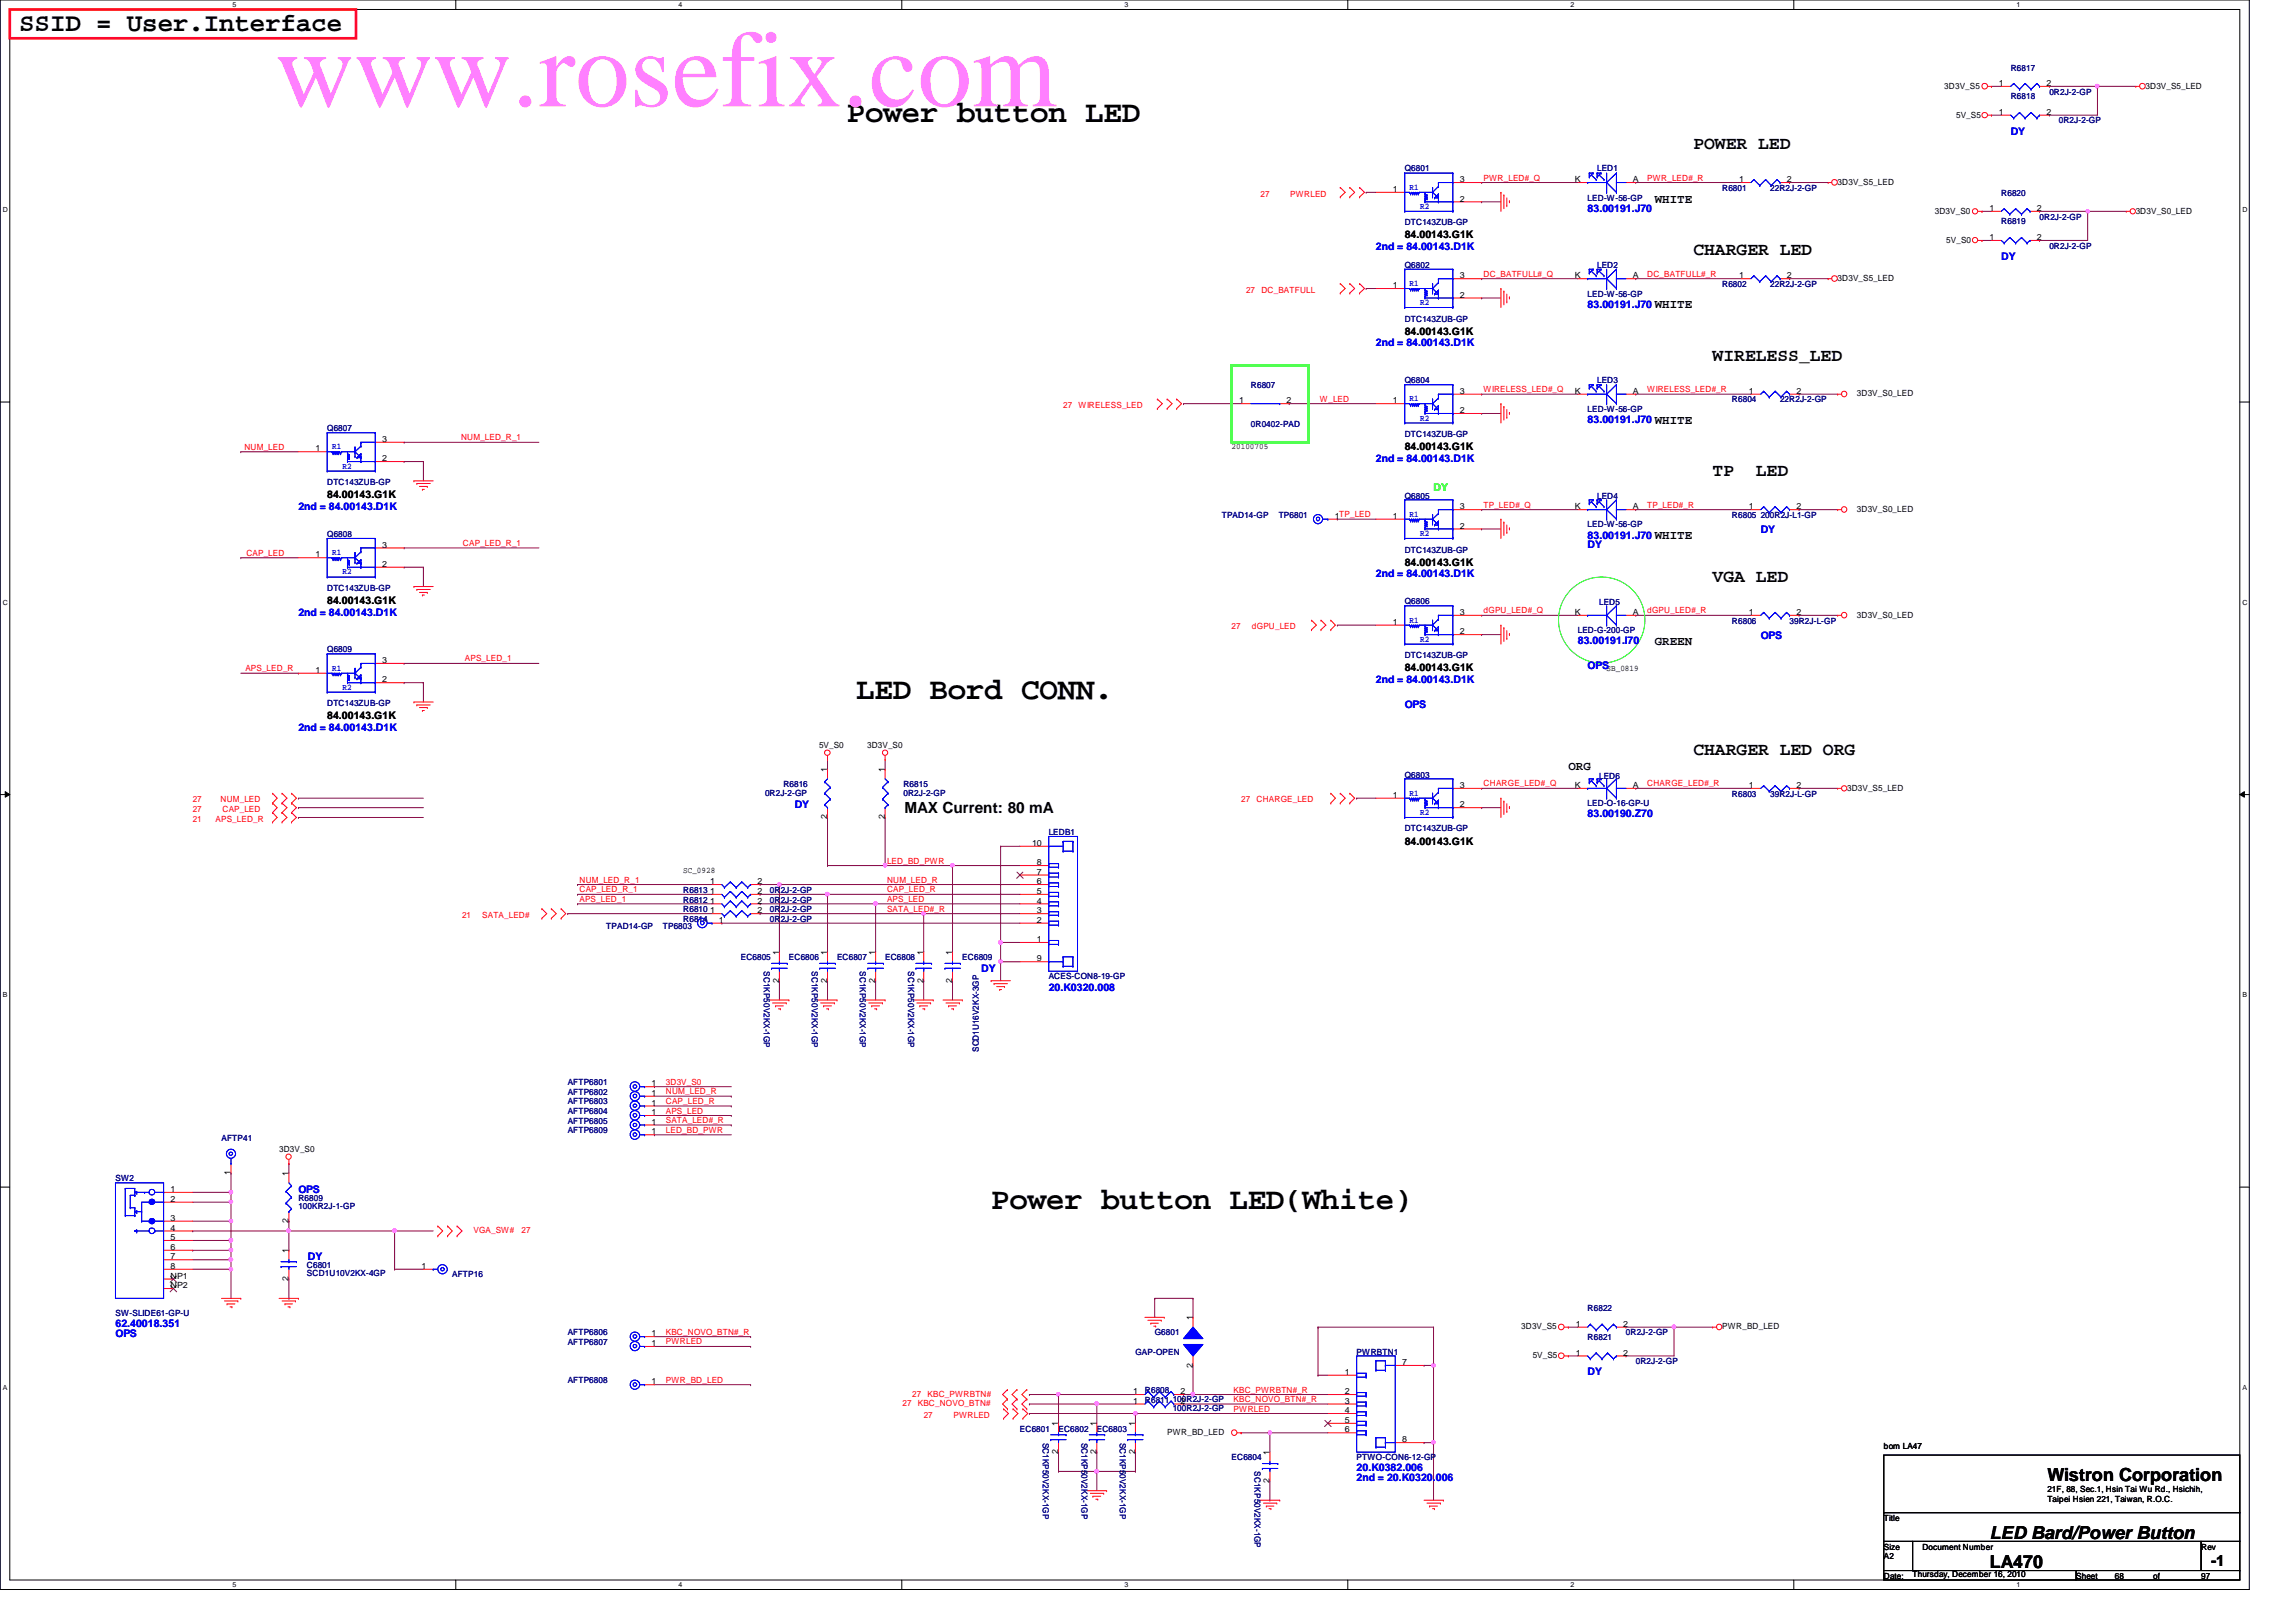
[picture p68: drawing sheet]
<svg xmlns="http://www.w3.org/2000/svg" width="297mm" height="210mm" viewBox="0 0 297 210" stroke-linecap="round" stroke-linejoin="round" font-family="sans-serif">
<defs><g id="words">
<text font-size="14.1" fill="#ff80ff" x="35.6" y="13.8">www.rosefix.com</text>
<g font-size="4">
<text x="109.6" y="15.8">Power button LED</text>
<text x="110.8" y="90.5">LED Bord CONN.</text>
<text x="128.2" y="156.4">Power button LED(White)</text>
</g>
<text font-size="3.3" x="2.5" y="4">SSID = User.Interface</text>
<g font-size="2.3">
<text x="219.1" y="19.3">POWER LED</text>
<text x="219.1" y="33">CHARGER LED</text>
<text x="221.6" y="46.7">WIRELESS_LED</text>
<text x="221.6" y="61.6">TP</text>
<text x="227.2" y="61.6">LED</text>
<text x="221.6" y="75.3">VGA LED</text>
<text x="219.1" y="97.7">CHARGER LED ORG</text>
<text x="264.9" y="191.7">Wistron Corporation</text>
<text x="257.4" y="202.9">LA470</text>
<text x="257.4" y="199.2">LED Bard/Power Button</text>
</g>
<g font-size="2">
<text x="117" y="105.2">MAX Current: 80 mA</text>
<text x="286" y="202.6">-1</text>
</g>
<g font-size="1.6">
<text x="214.1" y="26.2">WHITE</text>
<text x="214.1" y="39.9">WHITE</text>
<text x="214.1" y="54.9">WHITE</text>
<text x="214.1" y="69.8">WHITE</text>
<text x="214.1" y="83.5">GREEN</text>
<text x="202.9" y="99.7">ORG</text>
</g>
<g font-size="1.4" fill="#00f">
<text x="260.1" y="17.4">DY</text>
<text x="205.4" y="27.4">83.00191.J70</text>
<text x="178" y="32.4">2nd = 84.00143.D1K</text>
<text x="258.9" y="33.6">DY</text>
<text x="205.4" y="39.8">83.00191.J70</text>
<text x="178" y="44.8">2nd = 84.00143.D1K</text>
<text x="178" y="59.7">2nd = 84.00143.D1K</text>
<text x="205.4" y="54.8">83.00191.J70</text>
<text x="38.6" y="66">2nd = 84.00143.D1K</text>
<text x="205.4" y="69.7">83.00191.J70</text>
<text x="205.4" y="71">DY</text>
<text x="227.8" y="69">DY</text>
<text x="178" y="74.7">2nd = 84.00143.D1K</text>
<text x="38.6" y="79.7">2nd = 84.00143.D1K</text>
<text x="204.1" y="83.4">83.00191.I70</text>
<text x="227.8" y="82.6">OPS</text>
<text x="178" y="88.4">2nd = 84.00143.D1K</text>
<text x="205.4" y="86.5">OPS</text>
<text x="38.6" y="94.6">2nd = 84.00143.D1K</text>
<text x="181.7" y="91.6">OPS</text>
<text x="102.8" y="104.6">DY</text>
<text x="205.4" y="105.8">83.00190.Z70</text>
<text x="127" y="125.7">DY</text>
<text x="135.7" y="128.2">20.K0320.008</text>
<text x="38.6" y="154.3">OPS</text>
<text x="39.8" y="163.1">DY</text>
<text x="14.9" y="171.7">62.40018.351</text>
<text x="14.9" y="173">OPS</text>
<text x="205.4" y="178">DY</text>
<text x="175.5" y="190.4">20.K0382.006</text>
<text x="175.5" y="191.7">2nd = 20.K0320.006</text>
</g>
<g font-size="1.4">
<text x="181.7" y="30.9">84.00143.G1K</text>
<text x="181.7" y="43.3">84.00143.G1K</text>
<text x="181.7" y="58.3">84.00143.G1K</text>
<text x="42.3" y="64.5">84.00143.G1K</text>
<text x="181.7" y="73.2">84.00143.G1K</text>
<text x="42.3" y="78.2">84.00143.G1K</text>
<text x="181.7" y="86.9">84.00143.G1K</text>
<text x="42.3" y="93.1">84.00143.G1K</text>
<text x="181.7" y="109.3">84.00143.G1K</text>
</g>
<text font-size="1.4" fill="#0f0" x="185.5" y="63.5">DY</text>
<g font-size="1.1">
<text x="251.5" y="11.5">3D3V_S5</text>
<text x="258.6" y="11.1">1</text>
<text x="264.7" y="11.1">2</text>
<text x="277.6" y="11.5">3D3V_S5_LED</text>
<text x="253.1" y="15.2">5V_S5</text>
<text x="258.6" y="14.9">1</text>
<text x="264.7" y="14.9">2</text>
<text x="188.8" y="23.6">3</text>
<text x="203.7" y="23.6">K</text>
<text x="211.2" y="23.6">A</text>
<text x="225" y="23.6">1</text>
<text x="231.2" y="23.6">2</text>
<text x="237.7" y="24">3D3V_S5_LED</text>
<text x="180.2" y="24.8">1</text>
<text x="188.8" y="26.1">2</text>
<text x="250.3" y="27.7">3D3V_S0</text>
<text x="257.4" y="27.3">1</text>
<text x="263.5" y="27.3">2</text>
<text x="276.3" y="27.7">3D3V_S0_LED</text>
<text x="251.8" y="31.4">5V_S0</text>
<text x="257.4" y="31.1">1</text>
<text x="263.5" y="31.1">2</text>
<text x="180.2" y="37.3">1</text>
<text x="188.8" y="38.5">2</text>
<text x="188.8" y="36">3</text>
<text x="203.7" y="36">K</text>
<text x="211.2" y="36">A</text>
<text x="225" y="36">1</text>
<text x="231.2" y="36">2</text>
<text x="237.7" y="36.4">3D3V_S5_LED</text>
<text x="160.3" y="52.2">1</text>
<text x="166.5" y="52.2">2</text>
<text x="180.2" y="52.2">1</text>
<text x="188.8" y="53.5">2</text>
<text x="188.8" y="51">3</text>
<text x="203.7" y="51">K</text>
<text x="211.2" y="51">A</text>
<text x="226.3" y="51">1</text>
<text x="232.4" y="51">2</text>
<text x="240.2" y="51.3">3D3V_S0_LED</text>
<text x="40.8" y="58.4">1</text>
<text x="49.4" y="59.7">2</text>
<text x="49.4" y="57.2">3</text>
<text x="159.3" y="58.2">20100705</text>
<text x="188.8" y="65.9">3</text>
<text x="203.7" y="65.9">K</text>
<text x="211.2" y="65.9">A</text>
<text x="226.3" y="65.9">1</text>
<text x="232.4" y="65.9">2</text>
<text x="49.4" y="70.9">3</text>
<text x="172.7" y="67.1">1TP_LED</text>
<text x="180.2" y="67.1">1</text>
<text x="188.8" y="68.4">2</text>
<text x="240.2" y="66.3">3D3V_S0_LED</text>
<text x="40.8" y="72.1">1</text>
<text x="49.4" y="73.4">2</text>
<text x="180.2" y="80.9">1</text>
<text x="188.8" y="82.1">2</text>
<text x="188.8" y="79.6">3</text>
<text x="203.7" y="79.6">K</text>
<text x="211.2" y="79.6">A</text>
<text x="226.3" y="79.6">1</text>
<text x="232.4" y="79.6">2</text>
<text x="240.2" y="80">3D3V_S0_LED</text>
<text x="40.8" y="87.1">1</text>
<text x="49.4" y="88.3">2</text>
<text x="49.4" y="85.8">3</text>
<text x="207.9" y="86.8">SB_0819</text>
<text x="106" y="96.9">5V_S0</text>
<text x="107" y="99.9" transform="rotate(-90 107 99.9)">1</text>
<text x="112.2" y="96.9">3D3V_S0</text>
<text x="114.5" y="99.9" transform="rotate(-90 114.5 99.9)">1</text>
<text x="188.8" y="102">3</text>
<text x="203.7" y="102">K</text>
<text x="211.2" y="102">A</text>
<text x="226.3" y="102">1</text>
<text x="232.4" y="102">2</text>
<text x="107" y="106" transform="rotate(-90 107 106)">2</text>
<text x="114.5" y="106" transform="rotate(-90 114.5 106)">2</text>
<text x="180.2" y="103.3">1</text>
<text x="188.8" y="104.5">2</text>
<text x="239" y="102.4">3D3V_S5_LED</text>
<text x="88.4" y="112.9">SC_0928</text>
<text x="133.5" y="109.5">10</text>
<text x="134.2" y="113.2">7</text>
<text x="134.2" y="112">8</text>
<text x="91.9" y="118.2">1</text>
<text x="91.9" y="115.7">1</text>
<text x="91.9" y="114.4">1</text>
<text x="91.9" y="116.9">1</text>
<text x="93" y="119.4">1</text>
<text x="98" y="118.2">2</text>
<text x="98" y="115.7">2</text>
<text x="98" y="114.4">2</text>
<text x="98" y="116.9">2</text>
<text x="134.2" y="119.4">2</text>
<text x="134.2" y="118.2">3</text>
<text x="134.2" y="116.9">4</text>
<text x="134.2" y="115.7">5</text>
<text x="134.2" y="114.4">6</text>
<text x="100.8" y="123.6" transform="rotate(-90 100.8 123.6)">1</text>
<text x="107" y="123.6" transform="rotate(-90 107 123.6)">1</text>
<text x="113.2" y="123.6" transform="rotate(-90 113.2 123.6)">1</text>
<text x="119.5" y="123.6" transform="rotate(-90 119.5 123.6)">1</text>
<text x="123.2" y="123.6" transform="rotate(-90 123.2 123.6)">1</text>
<text x="134.2" y="121.9">1</text>
<text x="134.2" y="124.4">9</text>
<text x="100.8" y="127.2" transform="rotate(-90 100.8 127.2)">2</text>
<text x="107" y="127.2" transform="rotate(-90 107 127.2)">2</text>
<text x="113.2" y="127.2" transform="rotate(-90 113.2 127.2)">2</text>
<text x="119.5" y="127.2" transform="rotate(-90 119.5 127.2)">2</text>
<text x="123.2" y="127.2" transform="rotate(-90 123.2 127.2)">2</text>
<text x="84.3" y="140.6">1</text>
<text x="84.3" y="141.8">1</text>
<text x="84.3" y="143.1">1</text>
<text x="36.1" y="149.1">3D3V_S0</text>
<text x="84.3" y="144.3">1</text>
<text x="84.3" y="145.5">1</text>
<text x="84.3" y="146.8">1</text>
<text x="22.1" y="154.3">1</text>
<text x="22.1" y="155.5">2</text>
<text x="29.8" y="152.1" transform="rotate(-90 29.8 152.1)">1</text>
<text x="37.3" y="152.2" transform="rotate(-90 37.3 152.2)">1</text>
<text x="22.1" y="160.5">5</text>
<text x="22.1" y="161.8">6</text>
<text x="22.1" y="158">3</text>
<text x="22.1" y="159.3">4</text>
<text x="37.3" y="158.3" transform="rotate(-90 37.3 158.3)">2</text>
<text x="22.1" y="163">7</text>
<text x="22.1" y="164.2">8</text>
<text x="22.1" y="165.5">NP1</text>
<text x="22.1" y="166.7">NP2</text>
<text x="37.3" y="165.8" transform="rotate(-90 37.3 165.8)">2</text>
<text x="37.3" y="162.1" transform="rotate(-90 37.3 162.1)">1</text>
<text x="54.5" y="164.2">1</text>
<text x="84.3" y="172.9">1</text>
<text x="154.3" y="170.9" transform="rotate(-90 154.3 170.9)">1</text>
<text x="196.8" y="172">3D3V_S5</text>
<text x="203.9" y="171.7">1</text>
<text x="210" y="171.7">2</text>
<text x="222.8" y="172">PWR_BD_LED</text>
<text x="84.3" y="174.2">1</text>
<text x="84.3" y="179.2">1</text>
<text x="154.3" y="177" transform="rotate(-90 154.3 177)">2</text>
<text x="174" y="177.9">1</text>
<text x="181.4" y="176.7">7</text>
<text x="198.3" y="175.8">5V_S5</text>
<text x="203.9" y="175.4">1</text>
<text x="210" y="175.4">2</text>
<text x="136.9" y="184.5" transform="rotate(-90 136.9 184.5)">1</text>
<text x="141.9" y="184.5" transform="rotate(-90 141.9 184.5)">1</text>
<text x="146.6" y="180.4">1</text>
<text x="146.6" y="181.7">1</text>
<text x="146.9" y="184.5" transform="rotate(-90 146.9 184.5)">1</text>
<text x="151" y="185.8">PWR_BD_LED</text>
<text x="152.7" y="180.4">2</text>
<text x="152.7" y="181.7">2</text>
<text x="174" y="180.4">2</text>
<text x="174" y="181.7">3</text>
<text x="174" y="182.9">4</text>
<text x="174" y="184.1">5</text>
<text x="174" y="185.4">6</text>
<text x="136.9" y="188.2" transform="rotate(-90 136.9 188.2)">2</text>
<text x="141.9" y="188.2" transform="rotate(-90 141.9 188.2)">2</text>
<text x="146.9" y="188.2" transform="rotate(-90 146.9 188.2)">2</text>
<text x="164.3" y="191.9" transform="rotate(-90 164.3 191.9)">2</text>
<text x="164.3" y="188.3" transform="rotate(-90 164.3 188.3)">1</text>
<text x="181.4" y="186.6">8</text>
<text x="243.7" y="187.5">bom LA47</text>
<text x="243.7" y="196.8">Title</text>
<text x="264.9" y="193.1">21F, 88, Sec.1, Hsin Tai Wu Rd., Hsichih,</text>
<text x="264.9" y="194.4">Taipei Hsien 221, Taiwan, R.O.C.</text>
<text x="243.7" y="200.5">Size</text>
<text x="243.7" y="201.8">A2</text>
<text x="248.7" y="200.5">Document Number</text>
<text x="284.8" y="200.5">Rev</text>
<text x="243.7" y="204.3">Date:</text>
<text x="247.4" y="204">Thursday, December 16, 2010</text>
<text x="268.6" y="204.3">Sheet</text>
<text x="273.6" y="204.3">68</text>
<text x="278.6" y="204.3">of</text>
<text x="284.8" y="204.3">97</text>
</g>
<g font-size="1.1" fill="#000080">
<text x="260.1" y="9.1">R6817</text>
<text x="260.1" y="12.9">R6818</text>
<text x="265.1" y="12.2">0R2J-2-GP</text>
<text x="266.4" y="16">0R2J-2-GP</text>
<text x="181.7" y="22.2">Q6801</text>
<text x="206.6" y="22.2">LED1</text>
<text x="181.7" y="29.2">DTC143ZUB-GP</text>
<text x="205.4" y="26">LED-W-56-GP</text>
<text x="222.8" y="24.7">R6801</text>
<text x="229" y="24.7">22R2J-2-GP</text>
<text x="258.9" y="29">R6819</text>
<text x="258.9" y="25.3">R6820</text>
<text x="263.9" y="28.4">0R2J-2-GP</text>
<text x="181.7" y="34.6">Q6802</text>
<text x="206.6" y="34.6">LED2</text>
<text x="265.1" y="32.2">0R2J-2-GP</text>
<text x="181.7" y="41.6">DTC143ZUB-GP</text>
<text x="205.4" y="38.4">LED-W-56-GP</text>
<text x="222.8" y="37.1">R6802</text>
<text x="229" y="37.1">22R2J-2-GP</text>
<text x="161.8" y="50.2">R6807</text>
<text x="181.7" y="49.6">Q6804</text>
<text x="205.4" y="53.3">LED-W-56-GP</text>
<text x="206.6" y="49.6">LED3</text>
<text x="224.1" y="52.1">R6804</text>
<text x="230.3" y="52.1">22R2J-2-GP</text>
<text x="42.3" y="55.8">Q6807</text>
<text x="161.8" y="55.3">0R0402-PAD</text>
<text x="181.7" y="56.6">DTC143ZUB-GP</text>
<text x="42.3" y="62.8">DTC143ZUB-GP</text>
<text x="181.7" y="64.5">Q6805</text>
<text x="206.6" y="64.5">LED4</text>
<text x="42.3" y="69.5">Q6808</text>
<text x="158.1" y="67">TPAD14-GP</text>
<text x="165.4" y="67">TP6801</text>
<text x="181.7" y="71.5">DTC143ZUB-GP</text>
<text x="205.4" y="68.2">LED-W-56-GP</text>
<text x="224.1" y="67">R6805 200R2J-L1-GP</text>
<text x="42.3" y="76.5">DTC143ZUB-GP</text>
<text x="181.7" y="78.2">Q6806</text>
<text x="204.1" y="82">LED-G-200-GP</text>
<text x="206.9" y="78.3">LED5</text>
<text x="224.1" y="80.7">R6806</text>
<text x="231.5" y="80.7">39R2J-L-GP</text>
<text x="42.3" y="84.4">Q6809</text>
<text x="181.7" y="85.2">DTC143ZUB-GP</text>
<text x="42.3" y="91.4">DTC143ZUB-GP</text>
<text x="101.3" y="101.9">R6816</text>
<text x="116.9" y="101.9">R6815</text>
<text x="181.7" y="100.6">Q6803</text>
<text x="206.9" y="100.8">LED6</text>
<text x="99" y="103">0R2J-2-GP</text>
<text x="116.9" y="103">0R2J-2-GP</text>
<text x="181.7" y="107.6">DTC143ZUB-GP</text>
<text x="205.4" y="104.4">LED-O-16-GP-U</text>
<text x="224.1" y="103.1">R6803</text>
<text x="229" y="103.1">39R2J-L-GP</text>
<text x="135.7" y="108.1">LEDB1</text>
<text x="88.4" y="119.3">R6814</text>
<text x="88.4" y="116.8">R6812</text>
<text x="88.4" y="115.5">R6813</text>
<text x="88.4" y="118">R6810</text>
<text x="99.6" y="119.3">0R2J-2-GP</text>
<text x="99.6" y="116.8">0R2J-2-GP</text>
<text x="99.6" y="115.5">0R2J-2-GP</text>
<text x="99.6" y="118">0R2J-2-GP</text>
<text x="78.4" y="120.3">TPAD14-GP</text>
<text x="85.8" y="120.3">TP6803</text>
<text x="95.8" y="124.2">EC6805</text>
<text x="98.8" y="125.7" transform="rotate(90 98.8 125.7)">SC1KP50V2KX-1GP</text>
<text x="102.1" y="124.2">EC6806</text>
<text x="105" y="125.7" transform="rotate(90 105 125.7)">SC1KP50V2KX-1GP</text>
<text x="108.3" y="124.2">EC6807</text>
<text x="111.2" y="125.7" transform="rotate(90 111.2 125.7)">SC1KP50V2KX-1GP</text>
<text x="114.5" y="124.2">EC6808</text>
<text x="117.5" y="125.7" transform="rotate(90 117.5 125.7)">SC1KP50V2KX-1GP</text>
<text x="124.5" y="124.2">EC6809</text>
<text x="135.7" y="126.7">ACES-CON8-19-GP</text>
<text x="126.6" y="136.1" transform="rotate(-90 126.6 136.1)">SCD1U16V2KX-3GP</text>
<text x="73.4" y="140.4">AFTP6801</text>
<text x="73.4" y="141.7">AFTP6802</text>
<text x="73.4" y="142.9">AFTP6803</text>
<text x="28.7" y="147.7">AFTP41</text>
<text x="73.4" y="144.2">AFTP6804</text>
<text x="73.4" y="145.4">AFTP6805</text>
<text x="73.4" y="146.6">AFTP6809</text>
<text x="14.9" y="152.9">SW2</text>
<text x="38.6" y="155.4">R6809</text>
<text x="38.6" y="156.5">100KR2J-1-GP</text>
<text x="39.7" y="164.1">C6801</text>
<text x="39.7" y="165.2">SCD1U10V2KX-4GP</text>
<text x="58.5" y="165.3">AFTP16</text>
<text x="14.9" y="170.3">SW-SLIDE61-GP-U</text>
<text x="73.4" y="172.8">AFTP6806</text>
<text x="149.4" y="172.8">G6801</text>
<text x="205.4" y="173.4">R6821</text>
<text x="205.4" y="169.7">R6822</text>
<text x="210.4" y="172.8">0R2J-2-GP</text>
<text x="73.4" y="174">AFTP6807</text>
<text x="73.4" y="179">AFTP6808</text>
<text x="146.9" y="175.3">GAP-OPEN</text>
<text x="175.5" y="175.3">PWRBTN1</text>
<text x="211.6" y="176.5">0R2J-2-GP</text>
<text x="131.9" y="185.3">EC6801</text>
<text x="136.9" y="185.3">EC6802</text>
<text x="141.9" y="185.3">EC6803</text>
<text x="148.1" y="180.3">R6808</text>
<text x="148.1" y="181.5">R6811</text>
<text x="151.7" y="181.4">100R2J-2-GP</text>
<text x="151.7" y="182.6">100R2J-2-GP</text>
<text x="134.9" y="186.7" transform="rotate(90 134.9 186.7)">SC1KP50V2KX-1GP</text>
<text x="139.9" y="186.7" transform="rotate(90 139.9 186.7)">SC1KP50V2KX-1GP</text>
<text x="144.9" y="186.7" transform="rotate(90 144.9 186.7)">SC1KP50V2KX-1GP</text>
<text x="159.3" y="189">EC6804</text>
<text x="162.3" y="190.4" transform="rotate(90 162.3 190.4)">SC1KP50V2KX-1GP</text>
<text x="175.5" y="189">PTWO-CON6-12-GP</text>
</g>
<g font-size="1.1" fill="#f00">
<text x="191.9" y="23.4">PWR_LED#_Q</text>
<text x="213.1" y="23.4">PWR_LED#_R</text>
<text x="163.1" y="25.4">27</text>
<text x="166.9" y="25.4">PWRLED</text>
<text x="191.9" y="35.8">DC_BATFULL#_Q</text>
<text x="213.1" y="35.8">DC_BATFULL#_R</text>
<text x="161.2" y="37.9">27</text>
<text x="163.2" y="37.9">DC_BATFULL</text>
<text x="137.5" y="52.8">27</text>
<text x="139.5" y="52.8">WIRELESS_LED</text>
<text x="170.8" y="52">W_LED</text>
<text x="191.9" y="50.8">WIRELESS_LED#_Q</text>
<text x="213.1" y="50.8">WIRELESS_LED#_R</text>
<text x="31.6" y="58.2">NUM_LED</text>
<text x="59.6" y="57">NUM_LED_R_1</text>
<text x="191.9" y="65.7">TP_LED#_Q</text>
<text x="213.1" y="65.7">TP_LED#_R</text>
<text x="31.9" y="71.9">CAP_LED</text>
<text x="59.9" y="70.7">CAP_LED_R_1</text>
<text x="159.3" y="81.4">27</text>
<text x="162" y="81.4">dGPU_LED</text>
<text x="191.9" y="79.4">dGPU_LED#_Q</text>
<text x="213.1" y="79.4">dGPU_LED#_R</text>
<text x="31.7" y="86.9">APS_LED_R</text>
<text x="60.2" y="85.6">APS_LED_1</text>
<text x="191.9" y="101.8">CHARGE_LED#_Q</text>
<text x="213.1" y="101.8">CHARGE_LED#_R</text>
<text x="24.9" y="105.1">27</text>
<text x="24.9" y="106.3">21</text>
<text x="24.9" y="103.8">27</text>
<text x="27.9" y="106.3">APS_LED_R</text>
<text x="28.5" y="103.8">NUM_LED</text>
<text x="28.8" y="105.1">CAP_LED</text>
<text x="160.6" y="103.8">27</text>
<text x="162.6" y="103.8">CHARGE_LED</text>
<text x="114.8" y="111.8">LED_BD_PWR</text>
<text x="59.8" y="118.8">21</text>
<text x="62.4" y="118.8">SATA_LED#</text>
<text x="75" y="114.2">NUM_LED_R_1</text>
<text x="75" y="115.5">CAP_LED_R_1</text>
<text x="75" y="116.7">APS_LED_1</text>
<text x="114.8" y="115.5">CAP_LED_R</text>
<text x="114.8" y="114.2">NUM_LED_R</text>
<text x="114.8" y="116.7">APS_LED</text>
<text x="114.8" y="118">SATA_LED#_R</text>
<text x="86.1" y="140.4">3D3V_S0</text>
<text x="86.1" y="141.6">NUM_LED_R</text>
<text x="86.1" y="142.9">CAP_LED_R</text>
<text x="86.1" y="144.1">APS_LED</text>
<text x="86.1" y="145.3">SATA_LED#_R</text>
<text x="86.1" y="146.6">LED_BD_PWR</text>
<text x="61.3" y="159.6">VGA_SW#</text>
<text x="67.5" y="159.6">27</text>
<text x="86.1" y="172.7">KBC_NOVO_BTN#_R</text>
<text x="86.1" y="174">PWRLED</text>
<text x="86.1" y="178.9">PWR_BD_LED</text>
<text x="116.8" y="182">27</text>
<text x="118" y="180.8">27</text>
<text x="118.7" y="182">KBC_NOVO_BTN#</text>
<text x="119.5" y="183.5">27</text>
<text x="120" y="180.8">KBC_PWRBTN#</text>
<text x="123.4" y="183.5">PWRLED</text>
<text x="159.6" y="181.4">KBC_NOVO_BTN#_R</text>
<text x="159.6" y="182.7">PWRLED</text>
<text x="159.6" y="180.2">KBC_PWRBTN#_R</text>
</g>
<g font-size="1.1" fill="#00f">
<text x="182.4" y="24.6">R1</text>
<text x="183.7" y="27.1">R2</text>
<text x="182.4" y="37">R1</text>
<text x="183.7" y="39.5">R2</text>
<text x="182.4" y="51.9">R1</text>
<text x="43" y="58.2">R1</text>
<text x="183.7" y="54.4">R2</text>
<text x="44.3" y="60.7">R2</text>
<text x="43" y="71.8">R1</text>
<text x="182.4" y="66.9">R1</text>
<text x="183.7" y="69.4">R2</text>
<text x="44.3" y="74.3">R2</text>
<text x="182.4" y="80.6">R1</text>
<text x="183.7" y="83.1">R2</text>
<text x="43" y="86.8">R1</text>
<text x="44.3" y="89.3">R2</text>
<text x="182.4" y="103">R1</text>
<text x="183.7" y="105.5">R2</text>
</g>
<g font-size=".9">
<text x="30.1" y=".9">5</text>
<text x="87.8" y=".9">4</text>
<text x="145.5" y=".9">3</text>
<text x="203.2" y=".9">2</text>
<text x="260.9" y=".9">1</text>
<text x=".4" y="27.4">D</text>
<text x="290.1" y="27.4">D</text>
<text x=".4" y="78.2">C</text>
<text x="290.1" y="78.2">C</text>
<text x=".4" y="129">B</text>
<text x="290.1" y="129">B</text>
<text x=".4" y="179.8">A</text>
<text x="290.1" y="179.8">A</text>
<text x="30.1" y="205.4">5</text>
<text x="87.8" y="205.4">4</text>
<text x="145.5" y="205.4">3</text>
<text x="203.2" y="205.4">2</text>
<text x="260.9" y="205.4">1</text>
</g>
</g></defs>
<path d="M0 0h291v205.7h-291zM1.3 1.2h288.5v203.3h-288.5z" fill="none" stroke="#000" stroke-width=".13"/>
<g fill="#fff">
<path d="M30.1 .1h.5v1h-.5z"/>
<path d="M30.1 204.6h.5v1h-.5z"/>
</g>
<path d="M59 0v1.2M59 204.5v1.2" fill="none" stroke="#000" stroke-width=".13"/>
<g fill="#fff">
<path d="M87.8 .1h.5v1h-.5z"/>
<path d="M87.8 204.6h.5v1h-.5z"/>
</g>
<path d="M116.7 0v1.2M116.7 204.5v1.2" fill="none" stroke="#000" stroke-width=".13"/>
<g fill="#fff">
<path d="M145.5 .1h.5v1h-.5z"/>
<path d="M145.5 204.6h.5v1h-.5z"/>
</g>
<path d="M174.4 0v1.2M174.4 204.5v1.2" fill="none" stroke="#000" stroke-width=".13"/>
<g fill="#fff">
<path d="M203.2 .1h.5v1h-.5z"/>
<path d="M203.2 204.6h.5v1h-.5z"/>
</g>
<path d="M232.1 0v1.2M232.1 204.5v1.2" fill="none" stroke="#000" stroke-width=".13"/>
<g fill="#fff">
<path d="M260.9 .1h.5v1h-.5z"/>
<path d="M260.9 204.6h.5v1h-.5z"/>
<path d="M.4 26.6h.6v1h-.6z"/>
<path d="M290.1 26.6h.6v1h-.6z"/>
<path d="M.4 77.4h.6v1h-.6z"/>
<path d="M290.1 77.4h.6v1h-.6z"/>
</g>
<path d="M0 52h1.3M289.8 52h1.2" fill="none" stroke="#000" stroke-width=".13"/>
<g fill="#fff">
<path d="M.4 128.2h.6v1h-.6z"/>
<path d="M290.1 128.2h.6v1h-.6z"/>
</g>
<path d="M0 102.8h1.3M.7 102.4l.6 .4-.6 .4zM289.8 102.8l.6-.4v.8zM289.8 102.8h1.2" fill="none" stroke="#000" stroke-width=".13"/>
<path d="M.7 102.4l.6 .4-.6 .4zM289.8 102.8l.6-.4v.8z" fill="#000"/>
<g fill="#fff">
<path d="M.4 179h.5v1h-.5z"/>
<path d="M290.1 179h.6v1h-.6z"/>
</g>
<path d="M0 153.6h1.3M289.8 153.6h1.2" fill="none" stroke="#000" stroke-width=".13"/>
<path d="M170.5 178h.1M170.5 171.7h.1M170.5 178h1.3M170.5 171.7v6.3M185.5 186.7h.1M185.5 186.7v7.4" fill="none" stroke="#800040" stroke-width=".13"/>
<path d="M185.3 186.5h.3l.1 .1-.1 .2-.2 .1-.1-.1z" fill-rule="evenodd" fill="#f0f"/>
<path d="M185.3 186.5h.3l.1 .1-.1 .2-.2 .1-.1-.1z" fill="none" stroke="#f0f" stroke-width=".13"/>
<path d="M170.5 171.7h.1M170.5 171.7h15M136.9 180.5h.1M136.9 180.5h10M153.1 181.7h.1M153.1 181.7h18.7" fill="none" stroke="#800040" stroke-width=".13"/>
<path d="M136.7 180.3h.3l.1 .1-.1 .2h-.1h-.2z" fill-rule="evenodd" fill="#f0f"/>
<path d="M136.7 180.3h.3l.1 .1-.1 .2h-.1h-.2z" fill="none" stroke="#f0f" stroke-width=".13"/>
<g fill="none" stroke="#800040" stroke-width=".13">
<path d="M176.7 37.3h.1M176.7 24.9h.1M176.7 37.3h1.3M176.7 24.9h1.3M191.7 36.1h.1M191.7 38.6h.1M191.7 23.6h.1M191.7 26.1h.1M191.7 23.6h12.4M191.7 36.1h12.4M191.7 38.6h2.5M191.7 26.1h2.5"/>
<path d="M211.6 36.1h.1M211.6 23.6h.1M211.6 23.6h13.7M211.6 36.1h13.7M231.5 23.6h.1M231.5 36.1h.1M231.5 23.6h5M231.5 36.1h5M153.1 52.2h.1M153.1 52.2h7.5M166.8 52.2h.1M166.8 52.2h11.2"/>
<path d="M191.7 51h.1M191.7 53.5h.1M191.7 51h12.4M191.7 53.5h2.5M211.6 51h.1M211.6 51h14.9M232.7 51h.1M232.7 51h5M173 67.2h.1M173 67.2h5M191.7 68.5h.1M191.7 66h.1"/>
<path d="M191.7 68.5h2.5M191.7 66h12.4M211.6 66h.1M211.6 66h14.9M232.7 66h.1M232.7 66h5M29.9 164.3h.1M29.9 164.3v3.7"/>
</g>
<path d="M29.7 164.1h.3l.1 .2-.1 .1-.2 .1-.1-.1z" fill-rule="evenodd" fill="#f0f"/>
<path d="M29.7 164.1h.3l.1 .2-.1 .1-.2 .1-.1-.1z" fill="none" stroke="#f0f" stroke-width=".13"/>
<path d="M24.9 159.3h.1M24.9 159.3h12.5v2.5M51.1 159.3h.1M51.1 159.3v5M51.1 159.3h4.9M37.4 161.8h.1M51.1 164.3h.1M51.1 164.3h3.7" fill="none" stroke="#800040" stroke-width=".13"/>
<path d="M50.9 159.1h.3l.1 .2-.1 .1-.2 .1-.1-.1z" fill-rule="evenodd" fill="#f0f"/>
<path d="M50.9 159.1h.3l.1 .2-.1 .1-.2 .1-.1-.1z" fill="none" stroke="#f0f" stroke-width=".13"/>
<path d="M37.4 150.6h.1M37.4 158h.1M37.4 159.3h.1M37.4 150.6v1.2M37.4 158v1.3M37.4 159.3h13.7M24.9 161.8h.1M29.9 160.5h.1M29.9 160.5v1.3h-5M37.4 168h.1M37.4 165.5v2.5" fill="none" stroke="#800040" stroke-width=".13"/>
<path d="M37.2 159.1h.3v.2v.1l-.2 .1-.1-.1z" fill-rule="evenodd" fill="#f0f"/>
<path d="M37.2 159.1h.3v.2v.1l-.2 .1-.1-.1z" fill="none" stroke="#f0f" stroke-width=".13"/>
<path d="M141.9 181.7h.1M141.9 181.7h5" fill="none" stroke="#800040" stroke-width=".13"/>
<path d="M141.7 181.5h.3l.1 .2-.1 .1-.1 .1-.2-.1z" fill-rule="evenodd" fill="#f0f"/>
<path d="M141.7 181.5h.3l.1 .2-.1 .1-.1 .1-.2-.1z" fill="none" stroke="#f0f" stroke-width=".13"/>
<path d="M164.3 185.4h.1M164.3 185.4h7.5" fill="none" stroke="#800040" stroke-width=".13"/>
<path d="M164.1 185.2h.3l.1 .2-.1 .2h-.1h-.2z" fill-rule="evenodd" fill="#f0f"/>
<path d="M164.1 185.2h.3l.1 .2-.1 .2h-.1h-.2z" fill="none" stroke="#f0f" stroke-width=".13"/>
<path d="M146.9 182.9h.1M146.9 182.9h24.9" fill="none" stroke="#800040" stroke-width=".13"/>
<path d="M146.7 182.8h.3l.1 .1-.1 .2h-.1h-.2z" fill-rule="evenodd" fill="#f0f"/>
<path d="M146.7 182.8h.3l.1 .1-.1 .2h-.1h-.2z" fill="none" stroke="#f0f" stroke-width=".13"/>
<path d="M107.1 115.7h.1M107.1 115.7h24.8M119.5 118.2h.1M119.5 118.2h12.4M123.2 112h.1M123.2 112h8.7" fill="none" stroke="#800040" stroke-width=".13"/>
<path d="M106.9 115.5h.3l.1 .2-.1 .2-.2 .1-.1-.1z" fill-rule="evenodd" fill="#f0f"/>
<path d="M106.9 115.5h.3l.1 .2-.1 .2-.2 .1-.1-.1z" fill="none" stroke="#f0f" stroke-width=".13"/>
<path d="M100.8 114.5h.1M100.8 114.5h31.1" fill="none" stroke="#800040" stroke-width=".13"/>
<path d="M100.6 114.3h.4v.2v.1l-.2 .1-.2-.1z" fill-rule="evenodd" fill="#f0f"/>
<path d="M100.6 114.3h.4v.2v.1l-.2 .1-.2-.1z" fill="none" stroke="#f0f" stroke-width=".13"/>
<path d="M113.3 117h.1M113.3 117h18.6" fill="none" stroke="#800040" stroke-width=".13"/>
<path d="M113.1 116.8h.3l.1 .1-.1 .2-.2 .1-.1-.1z" fill-rule="evenodd" fill="#f0f"/>
<path d="M113.1 116.8h.3l.1 .1-.1 .2-.2 .1-.1-.1z" fill="none" stroke="#f0f" stroke-width=".13"/>
<path d="M114.5 105.8h.1M114.5 105.8v6.2M129.5 109.5h.1M129.5 109.5h2.4M129.5 124.5h.1M129.5 124.5v2.4" fill="none" stroke="#800040" stroke-width=".13"/>
<path d="M129.3 124.3h.3l.1 .1-.1 .2h-.2h-.1z" fill-rule="evenodd" fill="#f0f"/>
<path d="M129.3 124.3h.3l.1 .1-.1 .2h-.2h-.1z" fill="none" stroke="#f0f" stroke-width=".13"/>
<g fill="none" stroke="#800040" stroke-width=".13">
<path d="M175.5 103.3h.1M175.5 103.3h2.5M191.7 102h.1M191.7 104.5h.1M191.7 102h12.4M191.7 104.5h2.5M211.6 102h.1M211.6 102h14.9M232.7 102h.1M232.7 102h5M129.5 124.5h.1M129.5 122h.1"/>
<path d="M129.5 124.5h2.4M129.5 122h2.4M129.5 122v2.5"/>
</g>
<path d="M129.3 121.8h.3l.1 .1-.1 .2-.2 .1-.1-.1z" fill-rule="evenodd" fill="#f0f"/>
<path d="M129.3 121.8h.3l.1 .1-.1 .2-.2 .1-.1-.1z" fill="none" stroke="#f0f" stroke-width=".13"/>
<g fill="none" stroke="#800040" stroke-width=".13">
<path d="M191.7 79.6h.1M191.7 79.6h12.4M211.6 79.6h.1M211.6 79.6h14.9M232.7 79.6h.1M232.7 79.6h5M173 80.9h.1M173 80.9h5M191.7 82.1h.1M191.7 82.1h2.5M133.2 180.5h.1M133.2 181.7h.1"/>
<path d="M133.2 182.9h.1M133.2 180.5h3.7v3.7M133.2 181.7h8.7M133.2 182.9h13.7M136.9 184.2h.1M136.9 190.4h.1M136.9 187.9v2.5M136.9 190.4h5M141.9 181.7h.1M141.9 190.4h.1M141.9 181.7v2.5M146.9 182.9h.1"/>
<path d="M146.9 182.9v1.3M160.6 185.4h.1M160.6 185.4h3.7M164.3 185.4h.1M164.3 185.4v2.5"/>
</g>
<path d="M141.7 190.2h.3l.1 .2-.1 .1-.1 .1-.2-.1z" fill-rule="evenodd" fill="#f0f"/>
<path d="M141.7 190.2h.3l.1 .2-.1 .1-.1 .1-.2-.1z" fill="none" stroke="#f0f" stroke-width=".13"/>
<g fill="none" stroke="#800040" stroke-width=".13">
<path d="M98.3 114.5h.1M98.3 115.7h.1M98.3 117h.1M98.3 114.5h2.5M98.3 115.7h8.8M98.3 117h15M100.8 114.5h.1M100.8 114.5v8.7M107.1 115.7h.1M107.1 115.7v7.5M113.3 117h.1M113.3 117v6.2"/>
<path d="M119.5 118.2h.1M119.5 118.2v5M123.2 112h.1M123.2 112v11.2M100.8 126.9h.1M100.8 126.9v2.5M107.1 126.9h.1M107.1 126.9v2.5M113.3 126.9h.1M113.3 126.9v2.5M119.5 126.9h.1M119.5 126.9v2.5"/>
<path d="M141.9 187.9h.1M141.9 190.4h.1M141.9 187.9v5M141.9 190.4h5M146.9 187.9h.1M146.9 190.4h.1M146.9 187.9v2.5M164.3 194.1h.1M164.3 191.6v2.5"/>
</g>
<path d="M123 111.8h.4v.2v.1l-.2 .1-.2-.1z" fill-rule="evenodd" fill="#f0f"/>
<path d="M123 111.8h.4v.2v.1l-.2 .1-.2-.1z" fill="none" stroke="#f0f" stroke-width=".13"/>
<path d="M123.2 126.9h.1M123.2 126.9v2.5M154.3 176.7v3.8M154.3 180.5h.1M154.3 180.5h17.5" fill="none" stroke="#800040" stroke-width=".13"/>
<path d="M154.1 180.3h.4l.1 .1-.1 .2h-.2h-.2z" fill-rule="evenodd" fill="#f0f"/>
<path d="M154.1 180.3h.4l.1 .1-.1 .2h-.2h-.2z" fill="none" stroke="#f0f" stroke-width=".13"/>
<g fill="none" stroke="#800040" stroke-width=".13">
<path d="M93.4 119.5h.1M93.4 119.5h38.5M129.5 109.5h.1M129.5 109.5v12.5M24.9 160.5h5M29.9 160.5h.1M149.4 168h.1M149.4 168v2.5M149.4 168h4.9M154.3 168h.1M154.3 170.5h.1M154.3 168v2.5"/>
<path d="M153.1 180.5h.1M153.1 180.5h1.2"/>
</g>
<path d="M29.7 160.3h.3l.1 .2-.1 .2h-.2h-.1z" fill-rule="evenodd" fill="#f0f"/>
<path d="M29.7 160.3h.3l.1 .2-.1 .2h-.2h-.1z" fill="none" stroke="#f0f" stroke-width=".13"/>
<path d="M29.9 158h.1M29.9 158v2.5" fill="none" stroke="#800040" stroke-width=".13"/>
<path d="M29.7 157.9h.3l.1 .1-.1 .2h-.2h-.1z" fill-rule="evenodd" fill="#f0f"/>
<path d="M29.7 157.9h.3l.1 .1-.1 .2h-.2h-.1z" fill="none" stroke="#f0f" stroke-width=".13"/>
<path d="M24.9 163h5M29.9 163h.1" fill="none" stroke="#800040" stroke-width=".13"/>
<path d="M29.7 162.8h.3l.1 .2-.1 .2h-.2h-.1z" fill-rule="evenodd" fill="#f0f"/>
<path d="M29.7 162.8h.3l.1 .2-.1 .2h-.2h-.1z" fill="none" stroke="#f0f" stroke-width=".13"/>
<path d="M29.9 161.8h.1M29.9 161.8v1.2" fill="none" stroke="#800040" stroke-width=".13"/>
<path d="M29.7 161.6h.3l.1 .2-.1 .1-.2 .1-.1-.1z" fill-rule="evenodd" fill="#f0f"/>
<path d="M29.7 161.6h.3l.1 .2-.1 .1-.2 .1-.1-.1z" fill="none" stroke="#f0f" stroke-width=".13"/>
<path d="M24.9 158h5M29.9 158h.1M29.9 155.6h.1M29.9 155.6v2.4M24.9 164.3h5M29.9 164.3h.1M29.9 163h.1M29.9 163v1.3" fill="none" stroke="#800040" stroke-width=".13"/>
<path d="M29.7 155.4h.3l.1 .1-.1 .2h-.2h-.1z" fill-rule="evenodd" fill="#f0f"/>
<path d="M29.7 155.4h.3l.1 .1-.1 .2h-.2h-.1z" fill="none" stroke="#f0f" stroke-width=".13"/>
<path d="M24.9 155.6h5M29.9 155.6h.1M29.9 154.3h.1M29.9 154.3v1.3" fill="none" stroke="#800040" stroke-width=".13"/>
<path d="M29.7 154.1h.3l.1 .2-.1 .1-.2 .1-.1-.1z" fill-rule="evenodd" fill="#f0f"/>
<path d="M29.7 154.1h.3l.1 .2-.1 .1-.2 .1-.1-.1z" fill="none" stroke="#f0f" stroke-width=".13"/>
<path d="M24.9 154.3h5M29.9 154.3h.1M29.9 151.8h.1M29.9 151.8v2.5M185.5 176.7h.1M185.5 176.7v10" fill="none" stroke="#800040" stroke-width=".13"/>
<path d="M185.3 176.5h.3l.1 .2-.1 .1-.2 .1-.1-.1z" fill-rule="evenodd" fill="#f0f"/>
<path d="M185.3 176.5h.3l.1 .2-.1 .1-.2 .1-.1-.1z" fill="none" stroke="#f0f" stroke-width=".13"/>
<g fill="none" stroke="#800040" stroke-width=".13">
<path d="M31.2 58.5h.1M31.2 58.5h7.4M52.3 57.2h.1M52.3 59.7h.1M52.3 57.2h17.4M52.3 59.7h2.5M54.8 59.7h.1M54.8 59.7v2.5M31.2 72.2h.1M31.2 72.2h7.4M52.3 73.4h.1M52.3 70.9h.1"/>
<path d="M52.3 73.4h2.5M52.3 70.9h17.4M54.8 73.4h.1M54.8 73.4v2.5M31.2 87.1h7.4M38.6 87.1h.1M52.3 88.3h.1M52.3 85.9h.1M52.3 88.3h2.5M52.3 85.9h17.4M54.8 88.3h.1M54.8 88.3v2.5"/>
<path d="M38.6 103.3h.1M38.6 104.5h.1M38.6 105.8h.1M38.6 103.3h16.2M38.6 104.5h16.2M38.6 105.8h16.2M98.3 118.2h.1M98.3 118.2h21.2M84.7 140.6h.1M84.7 140.6h9.9M84.7 141.9h9.9M84.7 143.1h9.9"/>
<path d="M84.7 144.4h9.9M84.7 145.6h9.9M94.6 141.9h.1M94.6 143.1h.1M94.6 144.4h.1M94.6 145.6h.1M84.7 173h12.4M84.7 174.2h12.4M84.7 179.2h12.4M97.1 173h.1M97.1 174.2h.1M97.1 179.2h.1"/>
<path d="M184.2 176.7h.1M185.5 171.7h.1M185.5 171.7v5h-1.3M184.2 186.7h.1M184.2 186.7h1.3"/>
</g>
<path d="M119.3 118h.3l.1 .2-.1 .1-.1 .1-.2-.1z" fill-rule="evenodd" fill="#f0f"/>
<path d="M119.3 118h.3l.1 .2-.1 .1-.1 .1-.2-.1z" fill="none" stroke="#f0f" stroke-width=".13"/>
<g fill="none" stroke="#800040" stroke-width=".13">
<path d="M107.1 99.6h.1M107.1 98.3v1.3M114.5 99.6h.1M114.5 98.3v1.3M73.4 118.2h.1M73.4 118.2h18.7M74.7 114.5h.1M74.7 115.7h.1M74.7 117h.1M74.7 114.5h17.4M74.7 115.7h17.4M74.7 117h17.4"/>
<path d="M107.1 112h.1M107.1 112h16.1M114.5 112h.1"/>
</g>
<path d="M114.4 111.8h.2l.1 .2-.1 .1-.1 .1-.1-.1z" fill-rule="evenodd" fill="#f0f"/>
<path d="M114.4 111.8h.2l.1 .2-.1 .1-.1 .1-.1-.1z" fill="none" stroke="#f0f" stroke-width=".13"/>
<g fill="none" stroke="#800040" stroke-width=".13">
<path d="M257.6 11.2h.1M257.6 14.9h.1M257.6 11.2h1.3M257.6 14.9h1.3M265.1 11.2h.1M265.1 14.9h.1M265.1 11.2h6.3M271.4 11.2h.1M271.4 11.2v3.7h-6.3M107.1 105.8h.1M107.1 105.8v6.2M84.7 146.9h.1"/>
<path d="M84.7 146.9h9.9"/>
</g>
<path d="M271.2 11h.3l.1 .1-.1 .2-.2 .1-.1-.1z" fill-rule="evenodd" fill="#f0f"/>
<path d="M271.2 11h.3l.1 .1-.1 .2-.2 .1-.1-.1z" fill="none" stroke="#f0f" stroke-width=".13"/>
<path d="M271.4 11.2h.1M271.4 11.2h4.9M256.4 31.1h.1M256.4 27.3h.1M256.4 31.1h1.2M256.4 27.3h1.2M263.9 31.1h.1M263.9 27.3h.1M263.9 27.3h11.2M270.1 27.3h.1M270.1 27.3v3.8h-6.2" fill="none" stroke="#800040" stroke-width=".13"/>
<path d="M269.9 27.2h.3l.1 .1-.1 .2-.1 .1-.2-.1z" fill-rule="evenodd" fill="#f0f"/>
<path d="M269.9 27.2h.3l.1 .1-.1 .2-.1 .1-.2-.1z" fill="none" stroke="#f0f" stroke-width=".13"/>
<path d="M202.9 175.5h.1M202.9 171.7h.1M202.9 175.5h1.2M202.9 171.7h1.2M210.4 175.5h.1M210.4 171.7h.1M210.4 171.7h11.2M216.6 171.7h.1M216.6 171.7v3.8h-6.2" fill="none" stroke="#800040" stroke-width=".13"/>
<path d="M216.4 171.6h.3l.1 .1-.1 .2-.2 .1-.1-.1z" fill-rule="evenodd" fill="#f0f"/>
<path d="M216.4 171.6h.3l.1 .1-.1 .2-.2 .1-.1-.1z" fill="none" stroke="#f0f" stroke-width=".13"/>
<g fill="none" stroke="#f00" stroke-width=".13">
<path d="M257.2 11.2h.4M257.2 14.9h.4M257.6 11.2h.1M257.6 14.9h.1M258.9 11.2h1.2M258.9 14.9h1.2M263.9 11.2h1.2M263.9 14.9h1.2M276.3 11.2h.1M276.3 11.2h.5M173.4 37.9h.1M173.4 36.7h.1"/>
<path d="M173.4 25.5h.1M173.4 24.3h.1M173.4 36.7l.6 .6-.6 .6M173.4 24.3l.6 .6-.6 .6M174.6 36.7h.1M174.6 37.9h.1M174.6 24.3h.1M174.6 25.5h.1M174.6 36.7l.7 .6-.7 .6M174.6 24.3l.7 .6-.7 .6M175.9 37.9h.1M175.9 36.7h.1"/>
<path d="M175.9 25.5h.1M175.9 24.3h.1M175.9 36.7l.6 .6-.6 .6M175.9 24.3l.6 .6-.6 .6M178 37.3h3.7M188 36.1h3.7M188 38.6h3.7M194.2 37.3h.1M194.2 24.9h.1M194.2 24.9v2.4M194.2 37.3v2.5M194.6 37.7h.1"/>
<path d="M194.6 25.2h.1M194.6 25.2v1.8M194.6 37.7v1.8M194.9 39.1h.1M194.9 26.6h.1M194.9 25.6v1M194.9 38.1v1M195.3 38.4h.1M195.3 26h.1M195.3 26v.2M195.3 38.4v.3M204.1 36.1h1.3"/>
<path d="M210.4 36.1h1.2M225.3 36.1h1.2M230.3 36.1h1.2M236.5 36.1h.1M236.5 23.6h.1M236.5 36.1h.5M236.5 23.6h.5M255.9 31.1h.5M255.9 27.3h.5M256.4 31.1h.1M256.4 27.3h.1M257.6 31.1h1.3"/>
<path d="M262.6 31.1h1.3M275.1 27.3h.1M275.1 27.3h.5M38.6 58.5h3.7M48.6 59.7h3.7M48.6 57.2h3.7M149.7 52.9h.1M149.7 51.6h.1M149.7 51.6l.7 .6-.7 .7M151 51.6h.1M151 52.9h.1M151 51.6l.6 .6-.6 .7"/>
<path d="M152.2 52.9h.1M152.2 51.6h.1M152.2 51.6l.7 .6-.7 .7M194.2 52.2h.1M194.2 52.2v2.5M194.6 52.6h.1M194.6 52.6v1.8M194.9 54h.1M194.9 53v1M195.3 53.4h.1M195.3 53.4v.2M204.1 51h1.3"/>
<path d="M210.4 51h1.2M237.7 51h.1M237.7 51h.5M53.5 62.2h.1M53.5 75.9h.1M53.5 62.2h2.5M53.5 75.9h2.5M53.9 62.6h.1M53.9 76.3h.1M53.9 62.6h1.8M53.9 76.3h1.8M54.3 62.9h1"/>
<path d="M54.3 76.7h1M54.6 63.3h.1M54.6 77h.1M54.6 63.3h.3M54.6 77h.3M55.3 62.9h.1M55.3 76.7h.1M188 79.6h3.7M194.2 67.2h.1M194.2 67.2v2.5M194.6 67.6h.1M194.6 67.6v1.7"/>
<path d="M194.9 68.9h.1M194.9 67.9v1M195.3 68.3h.1M195.3 68.3v.3M226.5 66h1.3M231.5 66h1.2M237.7 66h.1M237.7 79.6h.1M237.7 66h.5M237.7 79.6h.5M53.5 90.8h.1M53.5 90.8h2.5"/>
<path d="M53.9 91.2h.1M53.9 91.2h1.8M54.3 91.6h1M54.6 91.9h.1M54.6 91.9h.3M55.3 91.6h.1M107.1 98.3h.1M107.1 97.8v.5M114.5 98.3h.1M114.5 97.8v.5M169.7 81.5h.1M169.7 80.3h.1"/>
<path d="M169.7 80.3l.6 .6-.6 .6M170.9 80.3h.1M170.9 81.5h.1M170.9 80.3l.6 .6-.6 .6M172.2 81.5h.1M172.2 80.3h.1M172.2 80.3l.6 .6-.6 .6M178 80.9h3.7M188 82.1h3.7M194.2 80.9h.1M194.2 80.9v2.5M194.6 81.2h.1"/>
<path d="M194.6 81.2v1.8M194.9 82.6h.1M194.9 81.6v1M195.3 82h.1M195.3 82v.3M35.3 106.4h.1M35.3 105.2h.1M35.3 103.9h.1M35.3 102.7h.1M35.3 103.9l.6 .6-.6 .7M35.3 105.2l.6 .6-.6 .6M35.3 102.7l.6 .6-.6 .6"/>
<path d="M36.5 105.2h.1M36.5 106.4h.1M36.5 103.9h.1M36.5 102.7h.1M36.5 105.2l.6 .6-.6 .6M36.5 103.9l.6 .6-.6 .7M36.5 102.7l.6 .6-.6 .6M37.7 106.4h.1M37.7 105.2h.1M37.7 103.9h.1M37.7 102.7h.1M37.7 102.7l.7 .6-.7 .6"/>
<path d="M37.7 105.2l.7 .6-.7 .6M37.7 103.9l.7 .6-.7 .7M70.1 118.8h.1M70.1 117.6h.1M70.1 117.6l.6 .6-.6 .6M71.3 117.6h.1M71.3 118.8h.1M71.3 117.6l.7 .6-.7 .6M72.6 118.8h.1M72.6 117.6h.1M72.6 117.6l.6 .6-.6 .6M92.1 119.5h1.3"/>
<path d="M172.2 103.9h.1M172.2 102.7h.1M172.2 102.7l.6 .6-.6 .6M173.4 102.7h.1M173.4 103.9h.1M173.4 102.7l.6 .6-.6 .6M174.6 103.9h.1M174.6 102.7h.1M174.6 102.7l.7 .6-.7 .6M194.2 103.3h.1M194.2 103.3v2.5M194.6 103.7h.1"/>
<path d="M194.6 103.7v1.7M194.9 105h.1M194.9 104v1M195.3 104.4h.1M195.3 104.4v.2M204.1 102h1.3M210.4 102h1.2M226.5 102h1.3M231.5 102h1.2M237.7 102h.1M237.7 102h.5M99.6 129.4h2.5"/>
<path d="M99.9 129.8h1.8M100.3 130.2h.1M100.3 130.2h1M100.7 130.6h.3M101 130.6h.1M101.7 129.8h.1M102.1 129.4h.1M105.8 129.4h2.5M106.2 129.8h1.7M106.5 130.2h.1M106.5 130.2h1.1M106.9 130.6h.3"/>
<path d="M107.2 130.6h.1M107.9 129.8h.1M108.3 129.4h.1M112.1 129.4h2.4M112.4 129.8h1.8M112.8 130.2h.1M112.8 130.2h1M113.2 130.6h.2M113.4 130.6h.1M114.2 129.8h.1M114.5 129.4h.1M118.3 129.4h2.4"/>
<path d="M118.6 129.8h1.8M119 130.2h.1M119 130.2h1M119.4 130.6h.2M119.6 130.6h.1M120.4 129.8h.1M120.7 129.4h.1M122 129.4h2.5M122.4 129.8h1.7M122.7 130.2h.1M122.7 130.2h1M123.1 130.6h.3"/>
<path d="M123.4 130.6h.1M124.1 129.8h.1M124.5 129.4h.1M128.2 126.9h.1M128.2 126.9h2.5M128.6 127.3h.1M128.6 127.3h1.7M128.9 127.7h1.1M129.3 128.1h.1M129.3 128.1h.3M130 127.7h.1M37.4 150.6h.1"/>
<path d="M37.4 150.1v.5M37.4 151.8v1.3M37.4 156.8v1.2M56.6 159.9h.1M56.6 158.7h.1M56.6 158.7l.7 .6-.7 .6M57.9 158.7h.1M57.9 159.9h.1M57.9 158.7l.6 .6-.6 .6M59.1 159.9h.1M59.1 158.7h.1M59.1 158.7l.7 .6-.7 .6"/>
<path d="M83.4 140.6h1.3M83.4 144.4h1.3M28.7 168h2.5M29 168.4h1.8M29.4 168.7h.1M29.4 168.7h1M29.8 169.1h.2M30 169.1h.1M30.8 168.4h.1M31.2 168h.1M36.1 168h2.5M36.5 168.4h1.7"/>
<path d="M36.9 168.7h.1M36.9 168.7h.9M37.3 169.1h.2M37.4 161.8v1.2M37.4 164.3v1.2M37.5 169.1h.1M38.2 168.4h.1M38.6 168h.1M54.8 164.3h1.2M130.3 179.8h.1M130.3 179.8l-.6 .7 .6 .6M131.6 179.8h.1"/>
<path d="M131.6 179.8l-.7 .7 .7 .6M132.8 179.8h.1M132.8 179.8l-.6 .7 .6 .6M148.1 170.5h2.5M148.5 170.9h1.7M148.9 171.2h.1M148.9 171.2h1M149.3 171.6h.2M149.5 171.6h.1M150.2 170.9h.1M150.6 170.5h.1M154.3 170.5v1.2"/>
<path d="M154.3 175.5v1.2M202.4 175.5h.5M202.4 171.7h.5M202.9 175.5h.1M202.9 171.7h.1M221.6 171.7h.1M221.6 171.7h.5M129.8 183.6h.1M129.8 182.3h.1M129.8 182.3l.7 .6-.7 .7M130.3 181.1h.1M130.3 182.3h.1"/>
<path d="M130.3 181.1l-.6 .6 .6 .6M131.1 182.3h.1M131.1 183.6h.1M131.1 182.3l.6 .6-.6 .7M131.6 181.1h.1M131.6 182.3h.1M131.6 181.1l-.7 .6 .7 .6M132.3 183.6h.1M132.3 182.3h.1M132.3 182.3l.7 .6-.7 .7M132.8 181.1h.1M132.8 182.3h.1"/>
<path d="M132.8 181.1l-.6 .6 .6 .6M140.7 192.9h2.5M141.1 193.3h1.7M141.4 193.6h.1M141.4 193.6h1M141.8 194h.2M142 194h.1M142.8 193.3h.1M143.2 192.9h.1M146.9 180.5h1.2M151.8 180.5h1.3M160.1 185.4h.5"/>
<path d="M160.6 185.4h.1M163.1 194.1h2.5M163.4 194.5h1.8M163.8 194.9h.1M163.8 194.9h1M164.2 195.2h.2M164.4 195.2h.1M165.2 194.5h.1M165.6 194.1h.1M184.2 194.1h2.5M184.6 194.5h1.7M185 194.9h.1"/>
<path d="M185 194.9h1M185.3 195.2h.3M185.6 195.2h.1M186.3 194.5h.1M186.7 194.1h.1"/>
<circle cx="256.8" cy="11.1" r=".37"/>
<circle cx="256.8" cy="14.9" r=".36"/>
<circle cx="277.2" cy="11.1" r=".37"/>
<circle cx="237.3" cy="23.6" r=".37"/>
<circle cx="237.3" cy="36" r=".37"/>
<circle cx="255.5" cy="31.1" r=".34"/>
<circle cx="255.5" cy="27.3" r=".34"/>
<circle cx="275.9" cy="27.3" r=".34"/>
<circle cx="238.6" cy="51" r=".35"/>
<circle cx="238.6" cy="65.9" r=".35"/>
<circle cx="238.6" cy="79.6" r=".35"/>
<circle cx="107" cy="97.4" r=".36"/>
<circle cx="114.5" cy="97.4" r=".34"/>
<circle cx="238.6" cy="102" r=".34"/>
<circle cx="37.3" cy="149.7" r=".34"/>
<circle cx="202" cy="175.4" r=".37"/>
<circle cx="202" cy="171.7" r=".37"/>
<circle cx="222.4" cy="171.7" r=".35"/>
<circle cx="159.7" cy="185.4" r=".35"/>
</g>
<path d="M243.7 188.3h46.1v7.4h-46.1zM243.7 195.7h46.1v3.8h-46.1zM243.7 199.5h3.7v3.7h-3.7zM247.4 199.5h37.4v3.7h-37.4zM284.8 199.5h5v3.7h-5zM243.7 203.2h24.9v1.3h-24.9zM268.6 203.2h21.2v1.3h-21.2z" fill="none" stroke="#000" stroke-width=".13"/>
<path d="M1.3 1.2h44.8v3.8h-44.8z" fill="none" stroke="#f00" stroke-width=".34"/>
<path d="M159.3 47.3h10v9.9h-10z" fill="none" stroke="#0f0" stroke-width=".34"/>
<circle cx="207.2" cy="80.2" r="5.6" fill="none" stroke="#0f0" stroke-width=".13"/>
<g fill="none" stroke="#00f" stroke-width=".13">
<path d="M260.1 14.9l.4 .4M260.5 15.3h.1M260.5 10.8h.1M260.5 10.8l-.4 .4M260.5 10.8l.8 .8M261.3 14.6h.1M261.3 11.6h.1M261.3 14.6l-.8 .7M261.3 14.6l.7 .7M262 15.3h.1M262 10.8h.1M262 10.8l-.7 .8"/>
<path d="M262 10.8l.8 .8M262.8 14.6h.1M262.8 11.6h.1M262.8 14.6l-.8 .7M262.8 14.6l.7 .7M263.5 15.3h.1M263.5 10.8h.1M263.5 10.8l-.7 .8M263.5 10.8l.4 .4M263.9 14.9h.1M263.9 11.2h.1M263.9 14.9l-.4 .4"/>
<path d="M181.7 39.8h.1M181.7 34.8h.1M181.7 37.3h.7M181.7 39.8h6.3M181.7 34.8v5M181.7 34.8h6.3M182.4 37.3h.1M182.4 37.3l.1 .2M182.5 37.5h.1M182.6 37.3h.1M182.6 37.3l-.1 .2M182.6 37.3l.1 .2"/>
<path d="M182.7 37.5h.1M182.8 37.3h.1M182.8 37.3l-.1 .2M182.8 37.3l.2 .2M183 37.5h.1M183.1 37.3h.1M183.1 37.3l-.1 .2M183.1 37.3l.1 .2M183.2 37.5h.1M183.3 37.3h.1M183.3 37.3l-.1 .2M183.3 37.3l.2 .2"/>
<path d="M183.5 37.5h.1M183.6 37.3h.1M183.6 37.3h1.7M183.6 37.3l-.1 .2M184.4 37.5h.1M184.4 37.8h.1M184.4 38.1h.1M184.4 38.3h.1M184.4 38.6h.1M184.4 38.6h3.6M184.4 37.3v.2M184.4 38.3v.3"/>
<path d="M184.4 37.5l.2 .2M184.4 37.8l.2 .1M184.4 38.1l.2 .1M184.6 37.7h.1M184.6 37.9h.1M184.6 38.2h.1M184.6 37.7l-.2 .1M184.6 37.9l-.2 .2M184.6 38.2l-.2 .1M185.3 37.3h.1M185.3 36.7h.1M185.3 37.9h.1"/>
<path d="M185.3 36.7v1.2M185.3 37.3l.8 .8M185.6 38.1h.1M185.6 38.1h.5M186.1 38.1h.1M186.1 38.6h.1M186.1 36.6h.1M186.1 36.1h.1M186.1 37.5h.1M186.1 37.9h.1M186.1 36.1v.5M186.1 37.5v1.1"/>
<path d="M186.1 36.6l-.8 .7M186.1 36.1h1.9M186.1 37.5l-.5 .6M188 38.6h.1M188 36.1h.1M188 39.7h.1M188 39.8h.1M188 34.8h.1M188 34.8v5M205.4 36.1h.1M205.4 36.1h2.3M205.6 35.3h.1"/>
<path d="M205.6 34.8h.1M205.6 34.8v.5M205.6 34.8h.5M205.9 35.1l.6 .6M206.1 34.8h.1M206.1 34.8l-.5 .5M206.5 35.7h.1M206.6 34.8h.1M206.6 35.3h.1M206.6 34.8v.5M206.6 34.8h.5M206.9 35.1l.6 .6"/>
<path d="M207.1 34.8h.1M207.1 34.8l-.5 .5M207.5 35.7h.1M207.9 36.1h.1M207.9 37.3h.1M207.9 34.8v2.5M207.9 36.1l1.2 1.2M209.1 37.3h.1M209.1 34.8h.1M209.1 36.1h.1M209.1 34.8v2.5M209.1 36.1h1.3"/>
<path d="M209.1 34.8l-1.2 1.3M226.9 35.7h.1M226.9 35.7l-.4 .4M226.9 35.7l.8 .7M227.7 36.4h.1M228.4 35.7h.1M228.4 35.7l-.7 .7M228.4 35.7l.7 .7M229.1 36.4h.1M229.9 35.7h.1M229.9 35.7l-.8 .7M229.9 35.7l.4 .4"/>
<path d="M230.3 36.1h.1M258.9 31.1l.4 .4M259.3 31.5h.1M260 30.7h.1M260 30.7l-.7 .8M260 30.7l.8 .8M260.8 31.5h.1M261.5 30.7h.1M261.5 30.7l-.7 .8M261.5 30.7l.8 .8M262.3 31.5h.1M262.6 31.1h.1"/>
<path d="M262.6 31.1l-.3 .4M42.3 56h.1M42.3 58.5h.7M42.3 56v5M42.3 56h6.3M43 58.5h.1M43 58.5l.1 .2M43.1 58.7h.1M43.2 58.5h.1M43.2 58.5l-.1 .2M43.2 58.5l.1 .2M43.3 58.7h.1"/>
<path d="M43.5 58.5h.1M43.5 58.5l-.2 .2M43.5 58.5l.1 .2M43.6 58.7h.1M43.7 58.5h.1M43.7 58.5l-.1 .2M43.7 58.5l.1 .2M43.8 58.7h.1M43.9 58.5h.1M43.9 58.5l-.1 .2M43.9 58.5l.2 .2M44.1 58.7h.1"/>
<path d="M44.2 58.5h.1M44.2 58.5h1.7M44.2 58.5l-.1 .2M45 58.7h.1M45 59h.1M45 59.2h.1M45 59.5h.1M45 59.7h.1M45 59.7h3.6M45 58.5v.2M45 59.5v.2M45 58.7l.2 .1"/>
<path d="M45 59l.2 .1M45 59.2l.2 .2M45.2 58.8h.1M45.2 59.1h.1M45.2 59.4h.1M45.2 58.8l-.2 .2M45.2 59.1l-.2 .1M45.2 59.4l-.2 .1M45.9 58.5h.1M45.9 57.9h.1M45.9 59.1h.1M45.9 57.9v1.2"/>
<path d="M45.9 58.5l.8 .7M46.2 59.2h.1M46.2 59.2h.5M46.7 59.2h.1M46.7 59.7h.1M46.7 57.7h.1M46.7 57.2h.1M46.7 58.7h.1M46.7 59.1h.1M46.7 57.2v.5M46.7 58.7v1M46.7 57.7l-.8 .8"/>
<path d="M46.7 57.2h1.9M46.7 58.7l-.5 .5M48.6 59.7h.1M48.6 57.2h.1M48.6 56h.1M48.6 56v5M205.4 51h.1M205.4 51h2.3M205.6 50.2h.1M205.6 49.8h.1M205.6 49.8h.5M205.6 49.8v.4"/>
<path d="M205.9 50l.6 .6M206.1 49.8h.1M206.1 49.8l-.5 .4M206.5 50.6h.1M206.6 49.8h.1M206.6 50.2h.1M206.6 49.8h.5M206.6 49.8v.4M206.9 50l.6 .6M207.1 49.8h.1M207.1 49.8l-.5 .4M207.5 50.6h.1"/>
<path d="M207.9 51h.1M207.9 52.2h.1M207.9 51l1.2 1.2M207.9 49.8v2.4M209.1 52.2h.1M209.1 49.8h.1M209.1 51h.1M209.1 49.8v2.4M209.1 49.8l-1.2 1.2M209.1 51h1.3M42.3 61h.1M42.3 61h6.3"/>
<path d="M48.6 60.8h.1M48.6 61h.1M181.7 78.4h.1M181.7 78.4v5M181.7 78.4h6.3M186.1 79.6h.1M186.1 79.6v.5M186.1 79.6h1.9M188 79.6h.1M188 78.4h.1M188 78.4v5M228.2 65.6h.1"/>
<path d="M228.2 65.6l-.4 .4M228.2 65.6l.7 .7M228.9 66.3h.1M229.7 65.6h.1M229.7 65.6l-.8 .7M229.7 65.6l.7 .7M230.4 66.3h.1M231.1 65.6h.1M231.1 65.6l-.7 .7M231.1 65.6l.4 .4M231.5 66h.1M181.7 83.4h.1"/>
<path d="M181.7 80.9h.7M181.7 83.4h6.3M182.4 80.9h.1M182.4 80.9l.1 .2M182.5 81.1h.1M182.6 80.9h.1M182.6 80.9l-.1 .2M182.6 80.9l.1 .2M182.7 81.1h.1M182.8 80.9h.1M182.8 80.9l-.1 .2M182.8 80.9l.2 .2"/>
<path d="M183 81.1h.1M183.1 80.9h.1M183.1 80.9l-.1 .2M183.1 80.9l.1 .2M183.2 81.1h.1M183.3 80.9h.1M183.3 80.9l-.1 .2M183.3 80.9l.2 .2M183.5 81.1h.1M183.6 80.9h.1M183.6 80.9h1.7M183.6 80.9l-.1 .2"/>
<path d="M184.4 81.1h.1M184.4 81.4h.1M184.4 81.6h.1M184.4 81.9h.1M184.4 82.1h.1M184.4 80.9v.2M184.4 81.9v.2M184.4 82.1h3.6M184.4 81.1l.2 .1M184.4 81.4l.2 .1M184.4 81.6l.2 .1M184.6 81.2h.1"/>
<path d="M184.6 81.5h.1M184.6 81.7h.1M184.6 81.2l-.2 .2M184.6 81.5l-.2 .1M184.6 81.7l-.2 .2M185.3 80.9h.1M185.3 80.3h.1M185.3 81.5h.1M185.3 80.3v1.2M185.3 80.9l.8 .7M185.6 81.6h.1M185.6 81.6h.5"/>
<path d="M186.1 81.6h.1M186.1 82.1h.1M186.1 80.1h.1M186.1 81.1h.1M186.1 81.5h.1M186.1 81.1v1M186.1 80.1l-.8 .8M186.1 81.1l-.5 .5M188 82.1h.1M188 83.2h.1M188 83.4h.1M90.7 119.3h.3l.1 .1-.1 .2-.2 .1-.1-.1z"/>
<path d="M91.5 119.5h.6M92.1 119.5h.1M205.4 102h.1M205.4 102h2.3M205.6 101.3h.1M205.6 100.8h.1M205.6 100.8v.5M205.6 100.8h.5M205.9 101l.6 .7M206.1 100.8h.1M206.1 100.8l-.5 .5M206.5 101.7h.1"/>
<path d="M206.6 100.8h.1M206.6 101.3h.1M206.6 100.8v.5M206.6 100.8h.5M206.9 101l.6 .7M207.1 100.8h.1M207.1 100.8l-.5 .5M207.5 101.7h.1M207.9 102h.1M207.9 103.3h.1M207.9 100.8v2.5M207.9 102l1.2 1.3"/>
<path d="M209.1 103.3h.1M209.1 100.8h.1M209.1 102h.1M209.1 100.8v2.5M209.1 100.8l-1.2 1.2M209.1 102h1.3M228.2 101.7h.1M228.2 101.7l-.4 .3M228.2 101.7l.7 .7M228.9 102.4h.1M229.7 101.7h.1M229.7 101.7l-.8 .7"/>
<path d="M229.7 101.7l.7 .7M230.4 102.4h.1M231.1 101.7h.1M231.1 101.7l-.7 .7M231.1 101.7l.4 .3M231.5 102h.1M37 154.2h.1M37 155.7h.1M37 154.2l.7 .7M37 155.7l.7 .7M37.4 156.8h.1M37.4 153.1l.3 .4"/>
<path d="M37.7 153.5h.1M37.7 154.9h.1M37.7 156.4h.1M37.7 153.5l-.7 .7M37.7 154.9l-.7 .8M37.7 156.4l-.3 .4M82 140.4h.3l.1 .2-.1 .2h-.2h-.1zM82 144.2h.3l.1 .1-.1 .2-.2 .1-.1-.1zM82.8 140.6h.6M82.8 144.4h.6M83.4 140.6h.1M83.4 144.4h.1"/>
<path d="M36.4 163.9h.1M36.4 163.3h2M36.4 163.9h2M37.4 163.3h.1M37.4 163.9h.1M37.4 163v.3M37.4 163.9v.4M38.4 163.3h.1M56 164.3h.1M56 164.3h.6M57.1 164.1h.3l.1 .2-.1 .1-.2 .1-.1-.1zM148.5 180.1h.1"/>
<path d="M148.5 180.1l-.4 .4M148.5 180.1l.8 .7M149.3 180.8h.1M150 180.1h.1M150 180.1l-.7 .7M150 180.1l.7 .7M150.7 180.8h.1M151.5 180.1h.1M151.5 180.1l-.8 .7M151.5 180.1l.3 .4M151.8 180.5h.1"/>
<circle cx="90.9" cy="119.4" r=".62"/>
<circle cx="82.1" cy="144.3" r=".62"/>
<circle cx="82.1" cy="140.6" r=".62"/>
<circle cx="57.3" cy="164.3" r=".61"/>
</g>
<path d="M154.3 171.7l1.3 1.5h-2.5z" fill="#00f"/>
<path d="M154.3 171.7l1.3 1.5h-2.5z" fill="none" stroke="#00f" stroke-width=".13"/>
<path d="M153.1 174h2.5l-1.3 1.5z" fill="#00f"/>
<path d="M153.1 174h2.5l-1.3 1.5z" fill="none" stroke="#00f" stroke-width=".13"/>
<path d="M154.3 171.7l1.3 1.5h-2.5z" fill="#00f"/>
<path d="M154.3 171.7l1.3 1.5h-2.5z" fill="none" stroke="#00f" stroke-width=".13"/>
<path d="M153.1 174h2.5l-1.3 1.5z" fill="#00f"/>
<g fill="none" stroke="#00f" stroke-width=".13">
<path d="M228.2 79.2h.1M228.2 79.2l-.4 .4M228.2 79.2l.7 .8M229.7 79.2h.1M229.7 79.2l-.8 .8M229.7 79.2l.7 .8M231.1 79.2h.1M231.1 79.2l-.7 .8M231.1 79.2l.4 .4M231.5 79.6h.1M228.9 80h.1M230.4 80h.1"/>
<path d="M112.3 125.3h.1M112.3 124.7h2M112.3 125.3h2M113.3 124.7h.1M113.3 125.3h.1M113.3 124.5v.2M113.3 125.3v.4M114.3 124.7h.1M118.5 125.3h.1M118.5 124.7h2M118.5 125.3h2M119.5 124.7h.1"/>
<path d="M119.5 125.3h.1M119.5 124.5v.2M119.5 125.3v.4M120.5 124.7h.1M16.2 153.8h.1M16.2 157.3h.1M16.2 153.8h1.2v.9M16.2 153.8v3.5M16.2 157.3h1.2M16.8 156.3h.1M16.8 156.3h.6M17.4 157.3h.1"/>
<path d="M17.4 154.7h.1M17.4 156.3h.1M17.4 156.3v1M17.4 154.7h-.6v1.6M17.4 154.3h1.9M17.4 154.3l.3 .1M17.4 156.8l.3 .1M17.4 156.8h.9M17.7 154.2h.1M17.7 154.4h.1M17.7 156.7h.1M17.7 156.9h.1"/>
<path d="M17.7 154.2l-.3 .1M17.7 156.7l-.3 .1M18.3 158h.1M18.3 156.8h.1M18.7 154.3h.1M19.3 154.3h.1M19.3 155.6h.1M19.3 155.6h-1v2.4M29.7 149.2h.3l.1 .1-.1 .1-.2 .1-.1-.1zM29.9 150.6h.1M29.9 149.9v.7M153.1 174h2.5l-1.3 1.5z"/>
<path d="M175.5 175.5h5v12.4h-5zM175.5 177.7h.1M175.5 178.2h.1M175.5 177.7h1.2M175.5 177.7v.5M175.5 178.2h1.2M176.7 177.7h.1M176.7 178.2h.1M176.7 178h.1M176.7 177.7v.5M178 177.3h.1M178 176.1h.1"/>
<path d="M178 176.1v1.2M178 177.3h1.2M178 176.1h1.2M179.2 176.1h.1M179.2 176.7h.1M179.2 177.3h.1M179.2 176.1v1.2M179.2 176.7h1.3M175.5 180.2h.1M175.5 180.7h.1M175.5 181.4h.1M175.5 181.9h.1"/>
<path d="M175.5 182.7h.1M175.5 183.2h.1M175.5 183.9h.1M175.5 184.4h.1M175.5 185.2h.1M175.5 185.7h.1M175.5 180.2v.5M175.5 181.4v.5M175.5 182.7v.5M175.5 183.9v.5M175.5 185.2v.5M175.5 180.2h1.2"/>
<path d="M175.5 180.7h1.2M175.5 181.4h1.2M175.5 181.9h1.2M175.5 182.7h1.2M175.5 183.2h1.2M175.5 183.9h1.2M175.5 184.4h1.2M175.5 185.2h1.2M175.5 185.7h1.2M176.7 180.2h.1M176.7 180.7h.1M176.7 180.5h.1"/>
<path d="M176.7 181.4h.1M176.7 181.9h.1M176.7 181.7h.1M176.7 182.7h.1M176.7 183.2h.1M176.7 182.9h.1M176.7 183.9h.1M176.7 184.4h.1M176.7 184.2h.1M176.7 185.2h.1M176.7 185.7h.1M176.7 185.4h.1"/>
<path d="M176.7 180.2v.5M176.7 181.4v.5M176.7 182.7v.5M176.7 183.9v.5M176.7 185.2v.5M178 186.1h.1M178 187.3h.1M178 186.1v1.2M178 186.1h1.2M178 187.3h1.2M179.2 186.7h.1M179.2 186.1h.1"/>
<path d="M179.2 187.3h.1M179.2 186.1v1.2M179.2 186.7h1.3"/>
<circle cx="29.9" cy="149.3" r=".59"/>
</g>
<g fill="none" stroke="#f00" stroke-width=".13">
<path d="M226.5 79.6h1.3M231.5 79.6h1.2M113.3 123.2v1.3M113.3 125.7v1.2M119.5 123.2v1.3M119.5 125.7v1.2M21.2 154.3h3.7M21.2 155.6h3.7M21.2 158h3.7M21.2 159.3h3.7M29.9 150.6v1.2M21.2 160.5h3.7"/>
<path d="M21.2 161.8h3.7M21.2 163h3.7M21.2 164.3h3.7M21.2 165.5h1.2M21.2 166.8h1.2M171.8 178h3.7M180.5 176.7h3.7M171.8 180.5h3.7M171.8 181.7h3.7M171.8 182.9h3.7M171.8 184.2h3.7M171.8 185.4h3.7"/>
<path d="M180.5 186.7h3.7"/>
</g>
<path d="M22.1 165.1l.8 .8M22.1 166.4l.8 .8M22.8 165.1l-.8 .8M22.8 166.4l-.8 .8M171.4 183.8l.8 .8M172.2 183.8l-.8 .8" fill="none" stroke="#804000" stroke-width=".13"/>
<circle cx="19.7" cy="155.5" r=".36" fill="#00f"/>
<circle cx="19.7" cy="155.5" r=".36" fill="none" stroke="#00f" stroke-width=".13"/>
<circle cx="19.7" cy="158" r=".36" fill="#00f"/>
<g fill="none" stroke="#00f" stroke-width=".13">
<path d="M14.9 153.1h6.3v14.9h-6.3zM16.2 153.8h.1M16.2 157.3h.1M16.2 153.8h1.2v.9M16.2 153.8v3.5M16.2 157.3h1.2M16.8 156.3h.1M16.8 156.3h.6M17.4 157.3h.1M17.4 154.7h.1M17.4 156.3h.1M17.4 159.3l.3 .1"/>
<path d="M17.4 159.3h1.9M17.4 154.3h1.9M17.4 156.3v1M17.4 154.7h-.6v1.6M17.4 154.3l.3 .1M17.4 156.8l.3 .1M17.4 156.8h.9M17.7 159.4h.1M17.7 159.2h.1M17.7 154.2h.1M17.7 154.4h.1M17.7 156.7h.1"/>
<path d="M17.7 156.9h.1M17.7 159.2l-.3 .1M17.7 154.2l-.3 .1M17.7 156.7l-.3 .1M18.3 158h.1M18.3 156.8h.1M18.3 158h1M18.7 154.3h.1M19.3 158h.1M19.3 159.3h.1M19.3 154.3h.1M19.3 155.6h.1"/>
<path d="M19.3 155.6h-1v2.4M20.1 159.3h.1M20.1 158h1.1M20.1 159.3h1.1M20.1 154.3h1.1M20.1 155.6h1.1M21.2 154.3h.1M21.2 155.6h.1M21.2 158h.1"/>
<circle cx="19.7" cy="154.3" r=".37"/>
<circle cx="19.7" cy="159.3" r=".37"/>
<circle cx="19.7" cy="158" r=".36"/>
</g>
<circle cx="19.7" cy="155.5" r=".36" fill="#00f"/>
<circle cx="19.7" cy="155.5" r=".36" fill="none" stroke="#00f" stroke-width=".13"/>
<circle cx="19.7" cy="158" r=".36" fill="#00f"/>
<g fill="none" stroke="#00f" stroke-width=".13">
<path d="M181.7 27.3h.1M181.7 22.4h.1M181.7 22.4v4.9M181.7 24.9h.7M181.7 27.3h6.3M181.7 22.4h6.3M182.4 24.9h.1M182.4 24.9l.1 .2M182.5 25.1h.1M182.6 24.9h.1M182.6 24.9l-.1 .2M182.6 24.9l.1 .2"/>
<path d="M182.7 25.1h.1M182.8 24.9h.1M182.8 24.9l-.1 .2M182.8 24.9l.2 .2M183 25.1h.1M183.1 24.9h.1M183.1 24.9l-.1 .2M183.1 24.9l.1 .2M183.2 25.1h.1M183.3 24.9h.1M183.3 24.9l-.1 .2M183.3 24.9l.2 .2"/>
<path d="M183.5 25.1h.1M183.6 24.9h.1M183.6 24.9h1.7M183.6 24.9l-.1 .2M184.4 25.1h.1M184.4 25.4h.1M184.4 25.6h.1M184.4 25.9h.1M184.4 26.1h.1M184.4 24.9v.2M184.4 25.9v.2M184.4 26.1h3.6"/>
<path d="M184.4 25.1l.2 .1M184.4 25.4l.2 .1M184.4 25.6l.2 .1M184.6 25.2h.1M184.6 25.5h.1M184.6 25.7h.1M184.6 25.2l-.2 .2M184.6 25.5l-.2 .1M184.6 25.7l-.2 .2M185.3 24.9h.1M185.3 24.3h.1M185.3 25.5h.1"/>
<path d="M185.3 24.3v1.2M185.3 24.9l.8 .7M185.6 25.6h.1M185.6 25.6h.5M186.1 25.6h.1M186.1 26.1h.1M186.1 24.1h.1M186.1 23.6h.1M186.1 25.1h.1M186.1 25.5h.1M186.1 23.6v.5M186.1 25.1v1"/>
<path d="M186.1 24.1l-.8 .8M186.1 23.6h1.9M186.1 25.1l-.5 .5M188 26.1h.1M188 23.6h.1M188 27.2h.1M188 27.3h.1M188 22.4h.1M188 22.4v4.9M205.4 23.6h.1M205.4 23.6h2.3M205.6 22.9h.1"/>
<path d="M205.6 22.4h.1M205.6 22.4h.5M205.6 22.4v.5M205.9 22.6l.6 .6M206.1 22.4h.1M206.1 22.4l-.5 .5M206.5 23.2h.1M206.6 22.4h.1M206.6 22.9h.1M206.6 22.4h.5M206.6 22.4v.5M206.9 22.6l.6 .6"/>
<path d="M207.1 22.4h.1M207.1 22.4l-.5 .5M207.5 23.2h.1M207.9 23.6h.1M207.9 24.9h.1M207.9 22.4v2.5M207.9 23.6l1.2 1.3M209.1 24.9h.1M209.1 22.4h.1M209.1 23.6h.1M209.1 22.4v2.5M209.1 23.6h1.3"/>
<path d="M209.1 22.4l-1.2 1.2M226.9 23.2h.1M226.9 23.2l-.4 .4M226.9 23.2l.8 .8M227.7 24h.1M228.4 23.2h.1M228.4 23.2l-.7 .8M228.4 23.2l.7 .8M229.1 24h.1M229.9 23.2h.1M229.9 23.2l-.8 .8M229.9 23.2l.4 .4"/>
<path d="M230.3 23.6h.1M259.3 27h.1M259.3 27l-.4 .3M259.3 27l.7 .7M260 27.7h.1M260.8 27h.1M260.8 27l-.8 .7M260.8 27l.7 .7M261.5 27.7h.1M262.3 27h.1M262.3 27l-.8 .7M262.3 27l.3 .3"/>
<path d="M262.6 27.3h.1M161.8 52.2h3.8M165.6 52.2h.1M181.7 54.7h.1M181.7 49.8h.1M181.7 52.2h.7M181.7 54.7h6.3M181.7 49.8v4.9M181.7 49.8h6.3M182.4 52.2h.1M182.4 52.2l.1 .3M182.5 52.5h.1"/>
<path d="M182.6 52.2h.1M182.6 52.2l-.1 .3M182.6 52.2l.1 .3M182.7 52.5h.1M182.8 52.2h.1M182.8 52.2l-.1 .3M182.8 52.2l.2 .3M183 52.5h.1M183.1 52.2h.1M183.1 52.2l-.1 .3M183.1 52.2l.1 .3M183.2 52.5h.1"/>
<path d="M183.3 52.2h.1M183.3 52.2l-.1 .3M183.3 52.2l.2 .3M183.5 52.5h.1M183.6 52.2h.1M183.6 52.2h1.7M183.6 52.2l-.1 .3M184.4 52.5h.1M184.4 52.7h.1M184.4 53h.1M184.4 53.3h.1M184.4 53.5h.1"/>
<path d="M184.4 53.5h3.6M184.4 52.2v.3M184.4 53.3v.2M184.4 52.5l.2 .1M184.4 52.7l.2 .2M184.4 53l.2 .1M184.6 52.6h.1M184.6 52.9h.1M184.6 53.1h.1M184.6 52.6l-.2 .1M184.6 52.9l-.2 .1M184.6 53.1l-.2 .2"/>
<path d="M185.3 52.2h.1M185.3 51.6h.1M185.3 52.9h.1M185.3 51.6v1.3M185.3 52.2l.8 .8M185.6 53h.1M185.6 53h.5M186.1 53h.1M186.1 53.5h.1M186.1 51.5h.1M186.1 51h.1M186.1 52.5h.1"/>
<path d="M186.1 52.9h.1M186.1 51v.5M186.1 52.5v1M186.1 51.5l-.8 .7M186.1 51h1.9M186.1 52.5l-.5 .5M188 53.5h.1M188 51h.1M188 54.6h.1M188 54.7h.1M188 49.8h.1M188 49.8v4.9"/>
<path d="M228.2 50.6h.1M228.2 50.6l-.4 .4M228.2 50.6l.7 .8M228.9 51.4h.1M229.7 50.6h.1M229.7 50.6l-.8 .8M229.7 50.6l.7 .8M230.4 51.4h.1M231.1 50.6h.1M231.1 50.6l-.7 .8M231.1 50.6l.4 .4M231.5 51h.1"/>
<path d="M42.3 74.7h.1M42.3 69.7h.1M42.3 72.2h.7M42.3 74.7h6.3M42.3 69.7v5M42.3 69.7h6.3M43 72.2h.1M43 72.2l.1 .2M43.1 72.4h.1M43.2 72.2h.1M43.2 72.2l-.1 .2M43.2 72.2l.1 .2"/>
<path d="M43.3 72.4h.1M43.5 72.2h.1M43.5 72.2l-.2 .2M43.5 72.2l.1 .2M43.6 72.4h.1M43.7 72.2h.1M43.7 72.2l-.1 .2M43.7 72.2l.1 .2M43.8 72.4h.1M43.9 72.2h.1M43.9 72.2l-.1 .2M43.9 72.2l.2 .2"/>
<path d="M44.1 72.4h.1M44.2 72.2h.1M44.2 72.2h1.7M44.2 72.2l-.1 .2M45 72.4h.1M45 72.7h.1M45 72.9h.1M45 73.2h.1M45 73.4h.1M45 73.4h3.6M45 72.2v.2M45 73.2v.2"/>
<path d="M45 72.4l.2 .2M45 72.7l.2 .1M45 72.9l.2 .1M45.2 72.6h.1M45.2 72.8h.1M45.2 73h.1M45.2 72.6l-.2 .1M45.2 72.8l-.2 .1M45.2 73l-.2 .2M45.9 72.2h.1M45.9 71.5h.1M45.9 72.8h.1"/>
<path d="M45.9 71.5v1.3M45.9 72.2l.8 .7M46.2 72.9h.1M46.2 72.9h.5M46.7 72.9h.1M46.7 73.4h.1M46.7 71.4h.1M46.7 70.9h.1M46.7 72.4h.1M46.7 72.8h.1M46.7 70.9v.5M46.7 72.4v1"/>
<path d="M46.7 71.4l-.8 .8M46.7 70.9h1.9M46.7 72.4l-.5 .5M48.6 73.4h.1M48.6 70.9h.1M48.6 74.5h.1M48.6 74.7h.1M48.6 69.7h.1M48.6 69.7v5M170.4 67h.3v.1v.2l-.2 .1-.1-.1zM171.2 67.2h.6M171.8 67.2h.1"/>
<path d="M181.7 69.7h.1M181.7 64.7h.1M181.7 69.7h6.3M181.7 64.7v5M181.7 67.2h.7M181.7 64.7h6.3M182.4 67.2h.1M182.4 67.2l.1 .2M182.5 67.4h.1M182.6 67.2h.1M182.6 67.2l-.1 .2M182.6 67.2l.1 .2"/>
<path d="M182.7 67.4h.1M182.8 67.2h.1M182.8 67.2l-.1 .2M182.8 67.2l.2 .2M183 67.4h.1M183.1 67.2h.1M183.1 67.2l-.1 .2M183.1 67.2l.1 .2M183.2 67.4h.1M183.3 67.2h.1M183.3 67.2l-.1 .2M183.3 67.2l.2 .2"/>
<path d="M183.5 67.4h.1M183.6 67.2h.1M183.6 67.2h1.7M183.6 67.2l-.1 .2M184.4 67.4h.1M184.4 67.7h.1M184.4 67.9h.1M184.4 68.2h.1M184.4 68.5h.1M184.4 67.2v.2M184.4 68.2v.3M184.4 68.5h3.6"/>
<path d="M184.4 67.4l.2 .2M184.4 67.7l.2 .1M184.4 67.9l.2 .2M184.6 67.6h.1M184.6 67.8h.1M184.6 68.1h.1M184.6 67.6l-.2 .1M184.6 67.8l-.2 .1M184.6 68.1l-.2 .1M185.3 67.2h.1M185.3 66.6h.1M185.3 67.8h.1"/>
<path d="M185.3 66.6v1.2M185.3 67.2l.8 .7M185.6 67.9h.1M185.6 67.9h.5M186.1 67.9h.1M186.1 68.5h.1M186.1 66.5h.1M186.1 66h.1M186.1 67.4h.1M186.1 67.8h.1M186.1 66v.5M186.1 67.4v1.1"/>
<path d="M186.1 66.5l-.8 .7M186.1 66h1.9M186.1 67.4l-.5 .5M188 68.5h.1M188 66h.1M188 69.6h.1M188 69.7h.1M188 64.7h.1M188 64.7v5M205.4 79.6h.1M205.4 66h.1M205.4 79.6h2.3"/>
<path d="M205.4 66h2.3M205.6 65.2h.1M205.6 64.7h.1M205.6 64.7h.5M205.6 64.7v.5M205.9 64.9l.6 .7M206.1 64.7h.1M206.1 64.7l-.5 .5M206.5 65.6h.1M206.6 64.7h.1M206.6 65.2h.1M206.6 64.7h.5"/>
<path d="M206.6 64.7v.5M206.9 64.9l.6 .7M207.1 64.7h.1M207.1 64.7l-.5 .5M207.5 65.6h.1M207.9 79.6h.1M207.9 66h.1M207.9 67.2h.1M207.9 79.6l1.2 1.3M207.9 64.7v2.5M207.9 78.4v2.5M207.9 66l1.2 1.2"/>
<path d="M209.1 78.4h.1M209.1 79.6h.1M209.1 67.2h.1M209.1 64.7h.1M209.1 66h.1M209.1 64.7v2.5M209.1 78.4v2.5M209.1 78.4l-1.2 1.2M209.1 79.6h1.3M209.1 66h1.3M209.1 64.7l-1.2 1.3M42.3 89.6h.1"/>
<path d="M42.3 84.6h.1M42.3 84.6v5M42.3 87.1h.7M42.3 89.6h6.3M42.3 84.6h6.3M43 87.1h.1M43 87.1l.1 .2M43.1 87.3h.1M43.2 87.1h.1M43.2 87.1l-.1 .2M43.2 87.1l.1 .2M43.3 87.3h.1"/>
<path d="M43.5 87.1h.1M43.5 87.1l-.2 .2M43.5 87.1l.1 .2M43.6 87.3h.1M43.7 87.1h.1M43.7 87.1l-.1 .2M43.7 87.1l.1 .2M43.8 87.3h.1M43.9 87.1h.1M43.9 87.1l-.1 .2M43.9 87.1l.2 .2M44.1 87.3h.1"/>
<path d="M44.2 87.1h.1M44.2 87.1h1.7M44.2 87.1l-.1 .2M45 87.3h.1M45 87.6h.1M45 87.8h.1M45 88.1h.1M45 88.3h.1M45 87.1v.2M45 88.1v.2M45 88.3h3.6M45 87.3l.2 .2"/>
<path d="M45 87.6l.2 .1M45 87.8l.2 .2M45.2 87.5h.1M45.2 87.7h.1M45.2 88h.1M45.2 87.5l-.2 .1M45.2 87.7l-.2 .1M45.2 88l-.2 .1M45.9 87.1h.1M45.9 86.5h.1M45.9 87.7h.1M45.9 86.5v1.2"/>
<path d="M45.9 87.1l.8 .7M46.2 87.8h.1M46.2 87.8h.5M46.7 87.8h.1M46.7 88.3h.1M46.7 86.4h.1M46.7 85.9h.1M46.7 87.3h.1M46.7 87.7h.1M46.7 85.9v.5M46.7 87.3v1M46.7 86.4l-.8 .7"/>
<path d="M46.7 85.9h1.9M46.7 87.3l-.5 .5M48.6 88.3h.1M48.6 85.9h.1M48.6 89.5h.1M48.6 89.6h.1M48.6 84.6h.1M48.6 84.6v5M207.9 80.9h.1M209.1 80.9h.1M93.4 118.2l.3 .4M93.4 115.7l.3 .4"/>
<path d="M93.4 114.5l.3 .4M93.4 117l.3 .3M93.7 118.6h.1M93.7 116.1h.1M93.7 114.9h.1M93.7 117.3h.1M94.5 117.9h.1M94.5 115.4h.1M94.5 114.1h.1M94.5 116.6h.1M94.5 117.9l-.8 .7M94.5 117.9l.7 .7"/>
<path d="M94.5 115.4l-.8 .7M94.5 115.4l.7 .7M94.5 114.1l-.8 .8M94.5 114.1l.7 .8M94.5 116.6l-.8 .7M94.5 116.6l.7 .7M95.2 118.6h.1M95.2 116.1h.1M95.2 114.9h.1M95.2 117.3h.1M96 117.9h.1M96 115.4h.1"/>
<path d="M96 114.1h.1M96 116.6h.1M96 117.9l-.8 .7M96 117.9l.7 .7M96 115.4l-.8 .7M96 115.4l.7 .7M96 114.1l-.8 .8M96 114.1l.7 .8M96 116.6l-.8 .7M96 116.6l.7 .7M96.7 118.6h.1M96.7 116.1h.1"/>
<path d="M96.7 114.9h.1M96.7 117.3h.1M97.1 118.2h.1M97.1 115.7h.1M97.1 114.5h.1M97.1 117h.1M97.1 118.2l-.4 .4M97.1 115.7l-.4 .4M97.1 114.5l-.4 .4M97.1 117l-.4 .3M106.7 101.2h.1M106.7 102.7h.1"/>
<path d="M106.7 104.1h.1M106.7 101.2l.7 .7M106.7 102.7l.7 .7M106.7 104.1l.4 .4M107.1 104.5h.1M107.1 100.8l-.4 .4M107.4 101.9h.1M107.4 103.4h.1M107.4 101.9l-.7 .8M107.4 103.4l-.7 .7M114.2 101.9h.1M114.2 103.4h.1"/>
<path d="M114.2 101.9l.7 .8M114.2 103.4l.7 .7M114.5 104.5h.1M114.5 100.8l.4 .4M114.9 101.2h.1M114.9 102.7h.1M114.9 104.1h.1M114.9 101.2l-.7 .7M114.9 102.7l-.7 .7M114.9 104.1l-.4 .4M135.7 108.2h3.7v17.5h-3.7zM135.7 119.7h.1"/>
<path d="M135.7 119.2h.1M135.7 118.4h.1M135.7 118h.1M135.7 117.2h.1M135.7 116.7h.1M135.7 109.5h.1M135.7 116h.1M135.7 115.5h.1M135.7 114.7h.1M135.7 114.3h.1M135.7 113.5h.1M135.7 113h.1"/>
<path d="M135.7 112.2h.1M135.7 111.8h.1M135.7 111.8v.4M135.7 113v.5M135.7 114.3v.4M135.7 115.5v.5M135.7 116.7v.5M135.7 118v.4M135.7 119.2v.5M135.7 119.7h1.2M135.7 119.2h1.2M135.7 118.4h1.2"/>
<path d="M135.7 118h1.2M135.7 117.2h1.2M135.7 116.7h1.2M135.7 109.5h1.8M135.7 116h1.2M135.7 115.5h1.2M135.7 114.7h1.2M135.7 114.3h1.2M135.7 113.5h1.2M135.7 113h1.2M135.7 112.2h1.2M135.7 111.8h1.2"/>
<path d="M136.9 119.2h.1M136.9 119.7h.1M136.9 118h.1M136.9 118.4h.1M136.9 116.7h.1M136.9 117.2h.1M136.9 115.5h.1M136.9 116h.1M136.9 114.3h.1M136.9 114.7h.1M136.9 113h.1M136.9 113.5h.1"/>
<path d="M136.9 111.8h.1M136.9 112.2h.1M136.9 111.8v.4M136.9 113v.5M136.9 114.3v.4M136.9 115.5v.5M136.9 116.7v.5M136.9 118v.4M136.9 119.2v.5M137.5 110.2h.1M137.5 108.9h.1M137.5 108.9v1.3"/>
<path d="M137.5 110.2h1.3M137.5 108.9h1.3M138.8 108.9h.1M138.8 110.2h.1M138.8 108.9v1.3M181.7 105.8h.1M181.7 100.8h.1M181.7 100.8v5M181.7 103.3h.7M181.7 105.8h6.3M181.7 100.8h6.3M182.4 103.3h.1"/>
<path d="M182.4 103.3l.1 .2M182.5 103.5h.1M182.6 103.3h.1M182.6 103.3l-.1 .2M182.6 103.3l.1 .2M182.7 103.5h.1M182.8 103.3h.1M182.8 103.3l-.1 .2M182.8 103.3l.2 .2M183 103.5h.1M183.1 103.3h.1M183.1 103.3l-.1 .2"/>
<path d="M183.1 103.3l.1 .2M183.2 103.5h.1M183.3 103.3h.1M183.3 103.3l-.1 .2M183.3 103.3l.2 .2M183.5 103.5h.1M183.6 103.3h.1M183.6 103.3h1.7M183.6 103.3l-.1 .2M184.4 103.5h.1M184.4 103.8h.1M184.4 104h.1"/>
<path d="M184.4 104.3h.1M184.4 104.5h.1M184.4 103.3v.2M184.4 104.3v.2M184.4 104.5h3.6M184.4 103.5l.2 .2M184.4 103.8l.2 .1M184.4 104l.2 .1M184.6 103.7h.1M184.6 103.9h.1M184.6 104.1h.1M184.6 103.7l-.2 .1"/>
<path d="M184.6 103.9l-.2 .1M184.6 104.1l-.2 .2M185.3 103.3h.1M185.3 102.7h.1M185.3 103.9h.1M185.3 102.7v1.2M185.3 103.3l.8 .7M185.6 104h.1M185.6 104h.5M186.1 104h.1M186.1 104.5h.1M186.1 102.5h.1"/>
<path d="M186.1 102h.1M186.1 103.5h.1M186.1 103.9h.1M186.1 102v.5M186.1 103.5v1M186.1 102.5l-.8 .8M186.1 102h1.9M186.1 103.5l-.5 .5M188 104.5h.1M188 102h.1M188 105.7h.1M188 105.8h.1"/>
<path d="M188 100.8h.1M188 100.8v5M99.8 125.3h.1M99.8 124.7h2.1M99.8 125.3h2.1M100.8 124.7h.1M100.8 125.3h.1M100.8 124.5v.2M100.8 125.3v.4M101.9 124.7h.1M106 125.3h.1M106 124.7h2.1"/>
<path d="M106 125.3h2.1M107.1 124.7h.1M107.1 125.3h.1M107.1 124.5v.2M107.1 125.3v.4M108.1 124.7h.1M122.3 125.3h.1M122.3 124.7h1.9M122.3 125.3h1.9M123.2 124.7h.1M123.2 125.3h.1M123.2 124.5v.2"/>
<path d="M123.2 125.3v.4M124.2 124.7h.1M135.7 122.2h.1M135.7 121.7h.1M135.7 124.5h.1M135.7 122.2h1.2M135.7 121.7v.5M135.7 121.7h1.2M135.7 124.5h1.8M136.9 121.7h.1M136.9 122.2h.1M136.9 121.7v.5"/>
<path d="M137.5 125.1h.1M137.5 123.8h.1M137.5 125.1h1.3M137.5 123.8v1.3M137.5 123.8h1.3M138.8 123.8h.1M138.8 125.1h.1M138.8 123.8v1.3M14.9 153.1h6.3v14.9h-6.3zM17.4 159.3l.3 .1M17.4 159.3h1.9M17.7 159.4h.1"/>
<path d="M17.7 159.2h.1M17.7 159.2l-.3 .1M18.3 158h1M19.3 158h.1M19.3 159.3h.1M20.1 159.3h.1M20.1 158h1.1M20.1 159.3h1.1M20.1 154.3h1.1M20.1 155.6h1.1M21.2 154.3h.1M21.2 155.6h.1"/>
<path d="M21.2 158h.1M82 141.7h.3l.1 .1-.1 .2-.2 .1-.1-.1zM82 145.4h.3l.1 .2-.1 .1-.2 .1-.1-.1zM82 146.7h.3l.1 .1-.1 .2-.2 .1-.1-.1zM82 142.9h.3l.1 .2-.1 .1-.2 .1-.1-.1zM82.8 141.9h.6M82.8 145.6h.6M82.8 146.9h.6M82.8 143.1h.6M83.4 141.9h.1M83.4 145.6h.1M83.4 146.9h.1"/>
<path d="M83.4 143.1h.1M82 174h.3l.1 .2-.1 .1-.2 .1-.1-.1zM82 179h.3l.1 .2-.1 .1-.2 .1-.1-.1zM82 172.8h.3l.1 .1-.1 .2-.2 .1-.1-.1zM82.8 174.2h.6M82.8 179.2h.6M82.8 173h.6M83.4 174.2h.1M83.4 179.2h.1M83.4 173h.1M205.4 175.5l.3 .4M205.7 175.9h.1"/>
<path d="M205.7 171.4h.1M205.7 171.4l-.3 .3M205.7 171.4l.8 .7M206.5 175.1h.1M206.5 172.1h.1M206.5 175.1l-.8 .8M206.5 175.1l.8 .8M207.3 175.9h.1M207.3 171.4h.1M207.3 171.4l-.8 .7M207.3 171.4l.7 .7M208 175.1h.1"/>
<path d="M208 172.1h.1M208 175.1l-.7 .8M208 175.1l.7 .8M208.7 175.9h.1M208.7 171.4h.1M208.7 171.4l-.7 .7M208.7 171.4l.4 .3M209.1 175.5h.1M209.1 171.7h.1M209.1 175.5l-.4 .4M135.9 186.3h.1M135.9 185.7h2"/>
<path d="M135.9 186.3h2M136.9 185.7h.1M136.9 186.3h.1M136.9 185.4v.3M136.9 186.3v.4M137.9 185.7h.1M140.9 186.3h.1M140.9 185.7h2M140.9 186.3h2M141.9 185.7h.1M141.9 186.3h.1M141.9 185.4v.3"/>
<path d="M141.9 186.3v.4M142.9 185.7h.1M145.9 186.3h.1M145.9 185.7h2M145.9 186.3h2M146.9 185.7h.1M146.9 186.3h.1M146.9 185.4v.3M146.9 186.3v.4M147.9 185.7h.1M148.5 181.3h.1M148.5 181.3l-.4 .4"/>
<path d="M148.5 181.3l.8 .8M149.3 182.1h.1M150 181.3h.1M150 181.3l-.7 .8M150 181.3l.7 .8M150.7 182.1h.1M151.5 181.3h.1M151.5 181.3l-.8 .8M151.5 181.3l.3 .4M151.8 181.7h.1M163.3 190h.1M163.3 189.4h2"/>
<path d="M163.3 190h2M164.3 189.4h.1M164.3 190h.1M164.3 189.1v.3M164.3 190v.4M165.3 189.4h.1"/>
<circle cx="170.5" cy="67.2" r=".59"/>
<circle cx="19.7" cy="154.3" r=".37"/>
<circle cx="19.7" cy="159.3" r=".37"/>
<circle cx="19.7" cy="158" r=".36"/>
<circle cx="82.1" cy="146.8" r=".62"/>
<circle cx="82.2" cy="145.6" r=".61"/>
<circle cx="82.2" cy="143.1" r=".61"/>
<circle cx="82.2" cy="141.9" r=".61"/>
<circle cx="82.2" cy="179.2" r=".61"/>
<circle cx="82.2" cy="174.2" r=".61"/>
<circle cx="82.2" cy="173" r=".61"/>
</g>
<g fill="none" stroke="#f00" stroke-width=".13">
<path d="M178 24.9h3.7M188 23.6h3.7M188 26.1h3.7M204.1 23.6h1.3M210.4 23.6h1.2M225.3 23.6h1.2M230.3 23.6h1.2M257.6 27.3h1.3M262.6 27.3h1.3M160.6 52.2h1.2M165.6 52.2h1.2M178 52.2h3.7"/>
<path d="M188 51h3.7M188 53.5h3.7M226.5 51h1.3M231.5 51h1.2M38.6 72.2h3.7M48.6 73.4h3.7M48.6 70.9h3.7M171.8 67.2h1.2M178 67.2h3.7M188 68.5h3.7M188 66h3.7M204.1 79.6h1.3"/>
<path d="M204.1 66h1.3M210.4 79.6h1.2M210.4 66h1.2M38.6 87.1h3.7M48.6 88.3h3.7M48.6 85.9h3.7M107.1 99.6v1.2M114.5 99.6v1.2M92.1 118.2h1.3M92.1 115.7h1.3M92.1 114.5h1.3M92.1 117h1.3"/>
<path d="M97.1 118.2h1.2M97.1 115.7h1.2M97.1 114.5h1.2M97.1 117h1.2M107.1 104.5v1.3M114.5 104.5v1.3M131.9 118.2h3.8M131.9 115.7h3.8M131.9 114.5h3.8M131.9 119.5h3.8M131.9 117h3.8M131.9 113.2h3.8"/>
<path d="M131.9 112h3.8M131.9 109.5h3.8M178 103.3h3.7M188 104.5h3.7M188 102h3.7M100.8 123.2v1.3M100.8 125.7v1.2M107.1 123.2v1.3M107.1 125.7v1.2M123.2 123.2v1.3M123.2 125.7v1.2M131.9 122h3.8"/>
<path d="M131.9 124.5h3.8M83.4 141.9h1.3M83.4 145.6h1.3M83.4 146.9h1.3M83.4 143.1h1.3M83.4 174.2h1.3M83.4 179.2h1.3M83.4 173h1.3M204.1 175.5h1.3M204.1 171.7h1.3M209.1 175.5h1.3M209.1 171.7h1.3"/>
<path d="M136.9 184.2v1.2M136.9 186.7v1.2M141.9 184.2v1.2M141.9 186.7v1.2M146.9 181.7h1.2M146.9 184.2v1.2M146.9 186.7v1.2M151.8 181.7h1.3M164.3 187.9v1.2M164.3 190.4v1.2"/>
</g>
<path d="M131.6 112.9l.8 .8M132.3 112.9l-.8 .8" fill="none" stroke="#804000" stroke-width=".13"/>
<path d="M185.3 186.5h.3l.1 .1-.1 .2-.2 .1-.1-.1z" fill-rule="evenodd" fill="#f0f"/>
<path d="M185.3 186.5h.3l.1 .1-.1 .2-.2 .1-.1-.1z" fill="none" stroke="#f0f" stroke-width=".13"/>
<path d="M136.7 180.3h.3l.1 .1-.1 .2h-.1h-.2z" fill-rule="evenodd" fill="#f0f"/>
<path d="M136.7 180.3h.3l.1 .1-.1 .2h-.1h-.2z" fill="none" stroke="#f0f" stroke-width=".13"/>
<path d="M29.7 164.1h.3l.1 .2-.1 .1-.2 .1-.1-.1z" fill-rule="evenodd" fill="#f0f"/>
<path d="M29.7 164.1h.3l.1 .2-.1 .1-.2 .1-.1-.1z" fill="none" stroke="#f0f" stroke-width=".13"/>
<path d="M50.9 159.1h.3l.1 .2-.1 .1-.2 .1-.1-.1z" fill-rule="evenodd" fill="#f0f"/>
<path d="M50.9 159.1h.3l.1 .2-.1 .1-.2 .1-.1-.1z" fill="none" stroke="#f0f" stroke-width=".13"/>
<path d="M37.2 159.1h.3v.2v.1l-.2 .1-.1-.1z" fill-rule="evenodd" fill="#f0f"/>
<path d="M37.2 159.1h.3v.2v.1l-.2 .1-.1-.1z" fill="none" stroke="#f0f" stroke-width=".13"/>
<path d="M141.7 181.5h.3l.1 .2-.1 .1-.1 .1-.2-.1z" fill-rule="evenodd" fill="#f0f"/>
<path d="M141.7 181.5h.3l.1 .2-.1 .1-.1 .1-.2-.1z" fill="none" stroke="#f0f" stroke-width=".13"/>
<path d="M164.1 185.2h.3l.1 .2-.1 .2h-.1h-.2z" fill-rule="evenodd" fill="#f0f"/>
<path d="M164.1 185.2h.3l.1 .2-.1 .2h-.1h-.2z" fill="none" stroke="#f0f" stroke-width=".13"/>
<path d="M146.7 182.8h.3l.1 .1-.1 .2h-.1h-.2z" fill-rule="evenodd" fill="#f0f"/>
<path d="M146.7 182.8h.3l.1 .1-.1 .2h-.1h-.2z" fill="none" stroke="#f0f" stroke-width=".13"/>
<path d="M106.9 115.5h.3l.1 .2-.1 .2-.2 .1-.1-.1z" fill-rule="evenodd" fill="#f0f"/>
<path d="M106.9 115.5h.3l.1 .2-.1 .2-.2 .1-.1-.1z" fill="none" stroke="#f0f" stroke-width=".13"/>
<path d="M100.6 114.3h.4v.2v.1l-.2 .1-.2-.1z" fill-rule="evenodd" fill="#f0f"/>
<path d="M100.6 114.3h.4v.2v.1l-.2 .1-.2-.1z" fill="none" stroke="#f0f" stroke-width=".13"/>
<path d="M113.1 116.8h.3l.1 .1-.1 .2-.2 .1-.1-.1z" fill-rule="evenodd" fill="#f0f"/>
<path d="M113.1 116.8h.3l.1 .1-.1 .2-.2 .1-.1-.1z" fill="none" stroke="#f0f" stroke-width=".13"/>
<path d="M129.3 124.3h.3l.1 .1-.1 .2h-.2h-.1z" fill-rule="evenodd" fill="#f0f"/>
<path d="M129.3 124.3h.3l.1 .1-.1 .2h-.2h-.1z" fill="none" stroke="#f0f" stroke-width=".13"/>
<path d="M129.3 121.8h.3l.1 .1-.1 .2-.2 .1-.1-.1z" fill-rule="evenodd" fill="#f0f"/>
<path d="M129.3 121.8h.3l.1 .1-.1 .2-.2 .1-.1-.1z" fill="none" stroke="#f0f" stroke-width=".13"/>
<path d="M141.7 190.2h.3l.1 .2-.1 .1-.1 .1-.2-.1z" fill-rule="evenodd" fill="#f0f"/>
<path d="M141.7 190.2h.3l.1 .2-.1 .1-.1 .1-.2-.1z" fill="none" stroke="#f0f" stroke-width=".13"/>
<path d="M123 111.8h.4v.2v.1l-.2 .1-.2-.1z" fill-rule="evenodd" fill="#f0f"/>
<path d="M123 111.8h.4v.2v.1l-.2 .1-.2-.1z" fill="none" stroke="#f0f" stroke-width=".13"/>
<path d="M154.1 180.3h.4l.1 .1-.1 .2h-.2h-.2z" fill-rule="evenodd" fill="#f0f"/>
<path d="M154.1 180.3h.4l.1 .1-.1 .2h-.2h-.2z" fill="none" stroke="#f0f" stroke-width=".13"/>
<path d="M29.7 160.3h.3l.1 .2-.1 .2h-.2h-.1z" fill-rule="evenodd" fill="#f0f"/>
<path d="M29.7 160.3h.3l.1 .2-.1 .2h-.2h-.1z" fill="none" stroke="#f0f" stroke-width=".13"/>
<path d="M29.7 157.9h.3l.1 .1-.1 .2h-.2h-.1z" fill-rule="evenodd" fill="#f0f"/>
<path d="M29.7 157.9h.3l.1 .1-.1 .2h-.2h-.1z" fill="none" stroke="#f0f" stroke-width=".13"/>
<path d="M29.7 162.8h.3l.1 .2-.1 .2h-.2h-.1z" fill-rule="evenodd" fill="#f0f"/>
<path d="M29.7 162.8h.3l.1 .2-.1 .2h-.2h-.1z" fill="none" stroke="#f0f" stroke-width=".13"/>
<path d="M29.7 161.6h.3l.1 .2-.1 .1-.2 .1-.1-.1z" fill-rule="evenodd" fill="#f0f"/>
<path d="M29.7 161.6h.3l.1 .2-.1 .1-.2 .1-.1-.1z" fill="none" stroke="#f0f" stroke-width=".13"/>
<path d="M29.7 155.4h.3l.1 .1-.1 .2h-.2h-.1z" fill-rule="evenodd" fill="#f0f"/>
<path d="M29.7 155.4h.3l.1 .1-.1 .2h-.2h-.1z" fill="none" stroke="#f0f" stroke-width=".13"/>
<path d="M29.7 154.1h.3l.1 .2-.1 .1-.2 .1-.1-.1z" fill-rule="evenodd" fill="#f0f"/>
<path d="M29.7 154.1h.3l.1 .2-.1 .1-.2 .1-.1-.1z" fill="none" stroke="#f0f" stroke-width=".13"/>
<path d="M185.3 176.5h.3l.1 .2-.1 .1-.2 .1-.1-.1z" fill-rule="evenodd" fill="#f0f"/>
<path d="M185.3 176.5h.3l.1 .2-.1 .1-.2 .1-.1-.1z" fill="none" stroke="#f0f" stroke-width=".13"/>
<path d="M119.3 118h.3l.1 .2-.1 .1-.1 .1-.2-.1z" fill-rule="evenodd" fill="#f0f"/>
<path d="M119.3 118h.3l.1 .2-.1 .1-.1 .1-.2-.1z" fill="none" stroke="#f0f" stroke-width=".13"/>
<path d="M114.4 111.8h.2l.1 .2-.1 .1-.1 .1-.1-.1z" fill-rule="evenodd" fill="#f0f"/>
<path d="M114.4 111.8h.2l.1 .2-.1 .1-.1 .1-.1-.1z" fill="none" stroke="#f0f" stroke-width=".13"/>
<path d="M271.2 11h.3l.1 .1-.1 .2-.2 .1-.1-.1z" fill-rule="evenodd" fill="#f0f"/>
<path d="M271.2 11h.3l.1 .1-.1 .2-.2 .1-.1-.1z" fill="none" stroke="#f0f" stroke-width=".13"/>
<path d="M269.9 27.2h.3l.1 .1-.1 .2-.1 .1-.2-.1z" fill-rule="evenodd" fill="#f0f"/>
<path d="M269.9 27.2h.3l.1 .1-.1 .2-.1 .1-.2-.1z" fill="none" stroke="#f0f" stroke-width=".13"/>
<path d="M216.4 171.6h.3l.1 .1-.1 .2-.2 .1-.1-.1z" fill-rule="evenodd" fill="#f0f"/>
<path d="M216.4 171.6h.3l.1 .1-.1 .2-.2 .1-.1-.1z" fill="none" stroke="#f0f" stroke-width=".13"/>
<use href="#words"/>
</svg>
